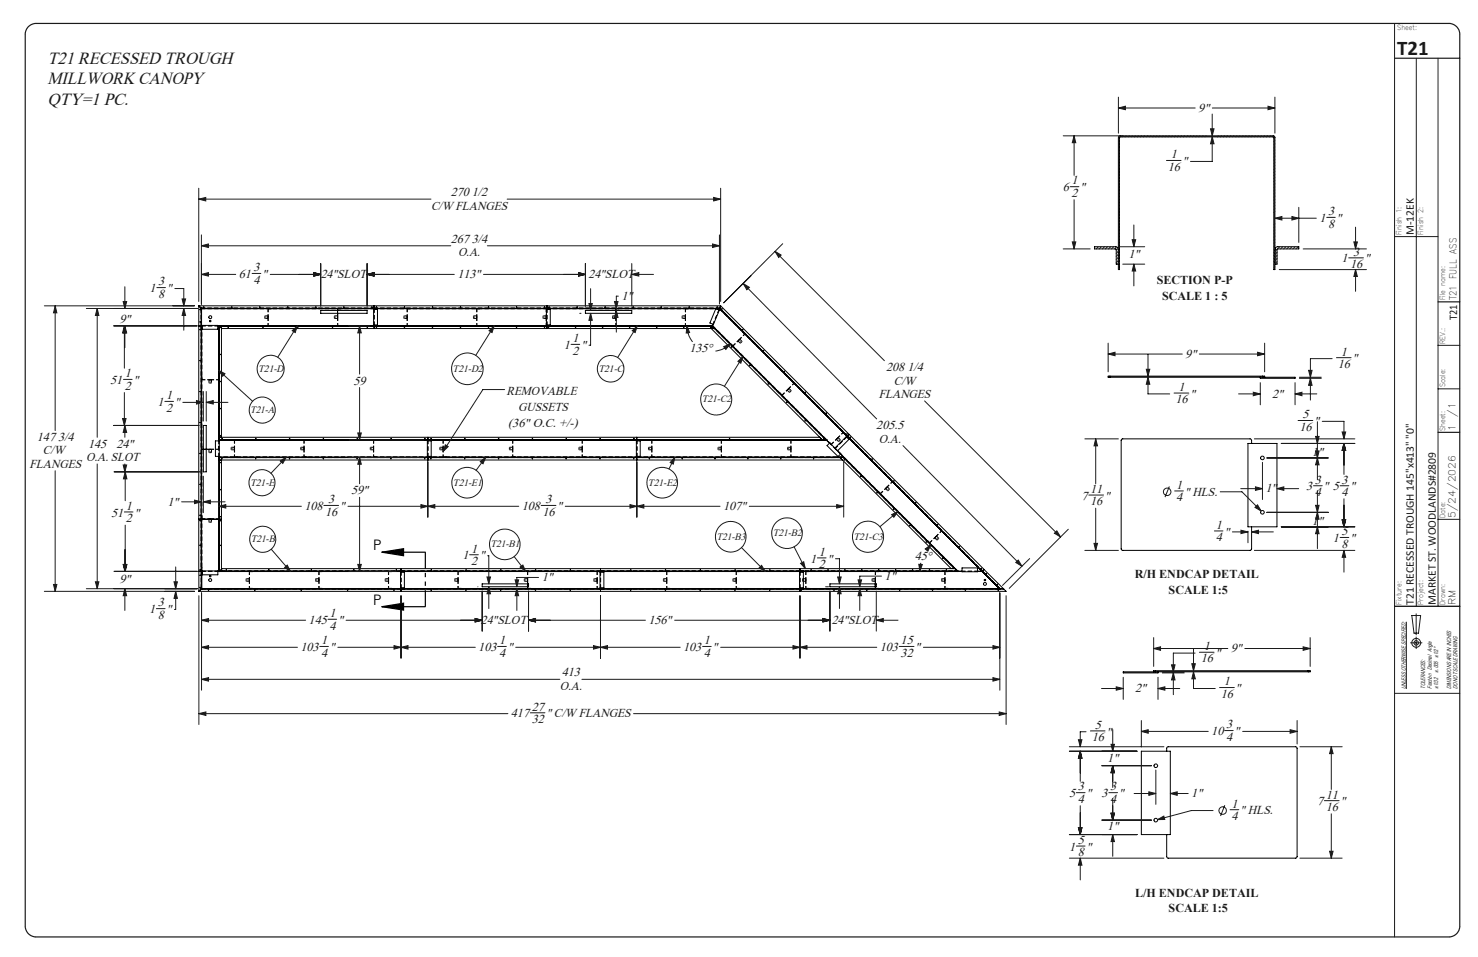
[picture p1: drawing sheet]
<svg xmlns="http://www.w3.org/2000/svg" width="432mm" height="279mm" viewBox="0 0 432 279" stroke-linecap="round" stroke-linejoin="round" font-family="sans-serif">
<defs><g id="words">
<text font-size="6.1" fill="#191924" x="408.2" y="16.1">T21</text>
<g font-size="5.1" fill="#191924">
<text x="13.9" y="18.7">T21 RECESSED TROUGH</text>
<text x="13.9" y="24.6">MILLWORK CANOPY</text>
<text x="13.9" y="30.6">QTY=1 PC.</text>
</g>
<g font-size="4.2">
<text x="109" y="160.7">P</text>
<text x="109" y="176.6">P</text>
</g>
<g font-size="3.7" fill="#191924">
<text x="350.1" y="32.6">9&quot;</text>
<text x="342.1" y="46.2">1</text>
<text x="313.1" y="53.9">1</text>
<text x="341.2" y="49.8">16</text>
<text x="345.5" y="48.2">&quot;</text>
<text x="131.7" y="57.3">270 1/2</text>
<text x="310.5" y="55.9">6</text>
<text x="313.1" y="57.5">2</text>
<text x="315.6" y="55.9">&quot;</text>
<text x="125.9" y="61.2">C/W FLANGES</text>
<text x="385.5" y="64.8">1</text>
<text x="388" y="62.8">3</text>
<text x="390.5" y="64.8">&quot;</text>
<text x="131.7" y="70.9">267 3/4</text>
<text x="388" y="66.4">8</text>
<text x="133.8" y="74.8">O.A.</text>
<text x="329.7" y="75.5">1&quot;</text>
<text x="391.9" y="76.6">1</text>
<text x="395.3" y="74.6">3</text>
<text x="398.7" y="76.6">&quot;</text>
<text x="46.2" y="83.3">3</text>
<text x="69.8" y="81.2">61</text>
<text x="74.1" y="79.2">3</text>
<text x="74.1" y="82.8">4</text>
<text x="76.6" y="81.2">&quot;</text>
<text x="93.7" y="81.2">24&quot;SLOT</text>
<text x="133.6" y="81.2">113&quot;</text>
<text x="171.9" y="81.2">24&quot;SLOT</text>
<text x="394.4" y="78.2">16</text>
<text x="43.7" y="85.3">1</text>
<text x="46.2" y="86.9">8</text>
<text x="48.7" y="85.3">&quot;</text>
<text x="181.6" y="87.6">1&quot;</text>
<text x="34.9" y="94.2">9&quot;</text>
<text x="164.7" y="101.9">1</text>
<text x="167.2" y="99.9">1</text>
<text x="169.8" y="101.9">&quot;</text>
<text x="167.2" y="103.5">2</text>
<text x="201.4" y="102.9">135°</text>
<text x="346.3" y="104.4">9&quot;</text>
<text x="390.8" y="107.4">16</text>
<text x="391.7" y="103.8">1</text>
<text x="395.1" y="105.8">&quot;</text>
<text x="32.2" y="112.1">51</text>
<text x="36.5" y="113.8">2</text>
<text x="36.5" y="110.2">1</text>
<text x="39" y="112.1">&quot;</text>
<text x="103.3" y="112.3">59</text>
<text x="258.9" y="108.4">208 1/4</text>
<text x="261.1" y="112.3">C/W</text>
<text x="46" y="118.6">1</text>
<text x="48.6" y="116.6">1</text>
<text x="51.1" y="118.6">&quot;</text>
<text x="148" y="115.5">REMOVABLE</text>
<text x="151.4" y="120">GUSSETS</text>
<text x="256.7" y="116.2">FLANGES</text>
<text x="343.4" y="117.7">16</text>
<text x="344.3" y="114.1">1</text>
<text x="347.7" y="116.1">&quot;</text>
<text x="371.6" y="116.1">2&quot;</text>
<text x="48.6" y="120.2">2</text>
<text x="148.5" y="124.5">(36&quot; O.C. +/-)</text>
<text x="256" y="125.3">205.5</text>
<text x="379.6" y="125.7">16</text>
<text x="380.5" y="122.1">5</text>
<text x="383.9" y="124.1">&quot;</text>
<text x="10.8" y="128.8">147 3/4</text>
<text x="25.8" y="130.7">145</text>
<text x="34" y="130.7">24&quot;</text>
<text x="256.7" y="129.3">O.A.</text>
<text x="8.6" y="136.6">FLANGES</text>
<text x="12.6" y="132.7">C/W</text>
<text x="25.2" y="134.6">O.A. SLOT</text>
<text x="383.3" y="133.3">1&quot;</text>
<text x="318.5" y="143.9">11</text>
<text x="343.6" y="142.7">1</text>
<text x="369.7" y="143.8">1&quot;</text>
<text x="381.6" y="143.2">3</text>
<text x="384.2" y="141.2">3</text>
<text x="386.7" y="143.2">&quot; 5</text>
<text x="391.9" y="141.2">3</text>
<text x="394.4" y="143.2">&quot;</text>
<text x="36.7" y="148.9">1</text>
<text x="49" y="147.6">1&quot;</text>
<text x="89" y="148.9">108</text>
<text x="95.9" y="146.9">3</text>
<text x="99.3" y="148.9">&quot;</text>
<text x="102.6" y="144.3">59&quot;</text>
<text x="152.5" y="148.9">108</text>
<text x="159.4" y="146.9">3</text>
<text x="162.8" y="148.9">&quot;</text>
<text x="211.3" y="148.9">107&quot;</text>
<text x="316" y="145.9">7</text>
<text x="318.5" y="147.5">16</text>
<text x="322.8" y="145.9">&quot;</text>
<text x="343.6" y="146.3">4</text>
<text x="346.1" y="144.7">&quot; HLS.</text>
<text x="384.2" y="144.8">4</text>
<text x="391.9" y="144.8">4</text>
<text x="32.4" y="150.8">51</text>
<text x="36.7" y="152.5">2</text>
<text x="39.3" y="150.8">&quot;</text>
<text x="95" y="150.5">16</text>
<text x="158.5" y="150.5">16</text>
<text x="355.2" y="154.4">1</text>
<text x="383.3" y="153.2">1&quot;</text>
<text x="137.6" y="161.3">1</text>
<text x="355.2" y="158">4</text>
<text x="357.7" y="156.4">&quot;</text>
<text x="389.4" y="158.3">1</text>
<text x="391.9" y="156.3">5</text>
<text x="391.9" y="159.9">8</text>
<text x="394.4" y="158.3">&quot;</text>
<text x="135.1" y="163.3">1</text>
<text x="137.6" y="164.9">2</text>
<text x="140.1" y="163.3">&quot;</text>
<text x="236.7" y="164.2">1</text>
<text x="239.2" y="162.2">1</text>
<text x="239.2" y="165.9">2</text>
<text x="241.7" y="164.2">&quot;</text>
<text x="267.2" y="163.5">45°</text>
<text x="34.9" y="170.2">9&quot;</text>
<text x="158.3" y="169.7">1&quot;</text>
<text x="258.4" y="169.3">1&quot;</text>
<text x="43.6" y="179">1</text>
<text x="46.1" y="177.1">3</text>
<text x="48.6" y="179">&quot;</text>
<text x="46.1" y="180.7">8</text>
<text x="90.2" y="182.2">145</text>
<text x="96.2" y="183.8">4</text>
<text x="96.2" y="180.2">1</text>
<text x="98.8" y="182.2">&quot;</text>
<text x="140.5" y="182.2">24&quot;SLOT</text>
<text x="189.4" y="182.2">156&quot;</text>
<text x="243" y="182.2">24&quot;SLOT</text>
<text x="87.8" y="190.1">103</text>
<text x="93.8" y="188.1">1</text>
<text x="93.8" y="191.7">4</text>
<text x="96.4" y="190.1">&quot;</text>
<text x="139.7" y="190.1">103</text>
<text x="145.8" y="188.1">1</text>
<text x="145.8" y="191.7">4</text>
<text x="148.3" y="190.1">&quot;</text>
<text x="199.6" y="190.1">103</text>
<text x="205.7" y="188.1">1</text>
<text x="205.7" y="191.7">4</text>
<text x="208.2" y="190.1">&quot;</text>
<text x="257.1" y="190.1">103</text>
<text x="263.1" y="188.1">15</text>
<text x="263.1" y="191.7">32</text>
<text x="267.4" y="190.1">&quot;</text>
<text x="351.7" y="189.8">1</text>
<text x="355.1" y="191.8">&quot;</text>
<text x="359.6" y="190.4">9&quot;</text>
<text x="164.2" y="197.5">413</text>
<text x="350.8" y="193.4">16</text>
<text x="163.6" y="201.4">O.A.</text>
<text x="331.6" y="202.1">2&quot;</text>
<text x="356.7" y="203.7">16</text>
<text x="357.6" y="200.1">1</text>
<text x="361" y="202.1">&quot;</text>
<text x="149.3" y="209.5">417</text>
<text x="155.3" y="207.5">27</text>
<text x="159.6" y="209.5">&quot; C/W FLANGES</text>
<text x="155.3" y="211.1">32</text>
<text x="319.8" y="212.8">5</text>
<text x="323.2" y="214.8">&quot;</text>
<text x="353.9" y="214.7">10</text>
<text x="358.2" y="212.7">3</text>
<text x="360.7" y="214.7">&quot;</text>
<text x="318.9" y="216.4">16</text>
<text x="358.2" y="216.3">4</text>
<text x="323.5" y="222.5">1&quot;</text>
<text x="312.3" y="232.8">5</text>
<text x="314.9" y="230.8">3</text>
<text x="317.4" y="232.8">&quot;</text>
<text x="321.8" y="232.8">3</text>
<text x="324.4" y="230.8">3</text>
<text x="326.9" y="232.8">&quot;</text>
<text x="348" y="232.8">1&quot;</text>
<text x="387.3" y="233.1">11</text>
<text x="314.9" y="234.4">4</text>
<text x="324.4" y="234.4">4</text>
<text x="359.8" y="239.4">4</text>
<text x="359.8" y="235.8">1</text>
<text x="362.3" y="237.8">&quot; HLS.</text>
<text x="384.8" y="235.1">7</text>
<text x="387.3" y="236.7">16</text>
<text x="391.6" y="235.1">&quot;</text>
<text x="323.5" y="242.2">1&quot;</text>
<text x="312.3" y="248.4">1</text>
<text x="314.9" y="250">8</text>
<text x="314.9" y="246.4">5</text>
<text x="317.4" y="248.4">&quot;</text>
</g>
<g font-size="3.5" fill="#191924">
<text x="337.9" y="83.1">SECTION P-P</text>
<text x="339.5" y="87.6">SCALE 1 : 5</text>
<text x="331.5" y="168.7">R/H ENDCAP DETAIL</text>
<text x="341.4" y="173.3">SCALE 1:5</text>
<text x="331.6" y="261.8">L/H ENDCAP DETAIL</text>
<text x="341.4" y="266.3">SCALE 1:5</text>
</g>
<g font-size="3.4" fill="#191924">
<text x="413.1" y="68.7" transform="rotate(-90 413.1 68.7)">M-12EK</text>
<text x="425.7" y="93.4" transform="rotate(-90 425.7 93.4)">T21</text>
<text x="413.1" y="176.6" transform="rotate(-90 413.1 176.6)">T21 RECESSED TROUGH 145&quot;x413&quot; &quot;0&quot;</text>
<text x="419.4" y="176.6" transform="rotate(-90 419.4 176.6)">MARKET ST. WOODLANDS#2809</text>
</g>
<g font-size="2.9" fill="#191924">
<text x="75.4" y="108.5">T21-D</text>
<text x="132.2" y="108.5">T21-D2</text>
<text x="174.8" y="108.5">T21-C</text>
<text x="205" y="117.5">T21-C2</text>
<text x="73.1" y="120.6">T21-A</text>
<text x="73.1" y="141.8">T21-E</text>
<text x="132.3" y="141.8">T21-E1</text>
<text x="189.3" y="141.8">T21-E2</text>
<text x="73.3" y="158.3">T21-B</text>
<text x="143.3" y="159.8">T21-B1</text>
<text x="209.3" y="157.6">T21-B3</text>
<text x="225.8" y="156.5">T21-B2</text>
<text x="249.3" y="157.6">T21-C3</text>
</g>
<g font-size="2.8" fill="#191924">
<text x="425.5" y="87.7" transform="rotate(-90 425.5 87.7)">T21 FULL ASS</text>
<text x="425.2" y="125.8" transform="rotate(-90 425.2 125.8)">1</text>
<text x="425.2" y="121.7" transform="rotate(-90 425.2 121.7)">/1</text>
<text x="425.2" y="151.2" transform="rotate(-90 425.2 151.2)">5/24/2026</text>
<text x="425.2" y="176.6" transform="rotate(-90 425.2 176.6)">RM</text>
</g>
<g font-size="2.1" fill="#191924">
<text x="408.2" y="8.9">Sheet:</text>
<text x="409.5" y="68.7" transform="rotate(-90 409.5 68.7)">Finish 1:</text>
<text x="415.8" y="68.7" transform="rotate(-90 415.8 68.7)">Finish 2:</text>
<text x="422.2" y="87.7" transform="rotate(-90 422.2 87.7)">File name:</text>
<text x="422.2" y="100.4" transform="rotate(-90 422.2 100.4)">REV.:</text>
<text x="422.2" y="113.1" transform="rotate(-90 422.2 113.1)">Scale:</text>
<text x="422.2" y="125.8" transform="rotate(-90 422.2 125.8)">Sheet:</text>
<text x="422.2" y="151.2" transform="rotate(-90 422.2 151.2)">Date:</text>
<text x="409.5" y="176.6" transform="rotate(-90 409.5 176.6)">Fixture:</text>
<text x="415.8" y="176.6" transform="rotate(-90 415.8 176.6)">Project:</text>
<text x="422.2" y="176.6" transform="rotate(-90 422.2 176.6)">Drawn:</text>
</g>
<g font-size="1.7" fill="#191924">
<text x="420.2" y="196.6" transform="rotate(-90 420.2 196.6)">± .005 ±1/2°</text>
<text x="410.7" y="201.1" transform="rotate(-90 410.7 201.1)">UNLESS OTHERWISE SPECIFIED:</text>
<text x="416.4" y="201.1" transform="rotate(-90 416.4 201.1)">TOLERANCES:</text>
<text x="418.3" y="201.1" transform="rotate(-90 418.3 201.1)">Fraction Decimal Angle</text>
<text x="420.2" y="201.1" transform="rotate(-90 420.2 201.1)">±1/32</text>
<text x="424" y="201.1" transform="rotate(-90 424 201.1)">DIMENSIONS ARE IN INCHES</text>
<text x="425.9" y="201.1" transform="rotate(-90 425.9 201.1)">DO NOT SCALE DRAWING</text>
</g>
</g></defs>
<g fill="none" stroke="#191924" stroke-width=".29">
<path d="M407.4 6.8v266.7M413.8 17v160M420.1 17v160M310.6 39.7h17.4M313.8 39.7l.5 2h-1zM313.8 39.7v11.5M326.7 31.5l2.1-.5v1zM326.7 28.4v10.5M326.7 31.5h22.5M327.2 39.7l-.5 .4M328.1 39.7l-.3 .3M329 39.7l-.3 .3"/>
<path d="M329.9 39.7l-.3 .3M330.8 39.7l-.3 .3M331.7 39.7l-.3 .3M332.6 39.7l-.3 .3M333.5 39.7l-.3 .3M334.4 39.7l-.3 .3M335.3 39.7l-.3 .3M336.2 39.7l-.3 .3M337.1 39.7l-.3 .3M338 39.7l-.3 .3M338.9 39.7l-.3 .3M339.8 39.7l-.3 .3"/>
<path d="M340.7 39.7l-.3 .3M341.6 39.7l-.3 .3M342.5 39.7l-.3 .3M343.4 39.7l-.3 .3M344.3 39.7l-.3 .3M345.2 39.7l-.3 .3M346.1 39.7l-.3 .3M347 39.7l-.3 .3M347.9 39.7l-.3 .3M348.8 39.7l-.4 .3M349.7 39.7l-.3 .3M350.6 39.7l-.4 .3"/>
<path d="M351.5 39.7l-.3 .3M352.4 39.7l-.4 .3M353.7 37.6h1l-.5 2.1zM354.2 40l.5 2h-1zM354.2 40v7.1h-6.4M354.2 33.3v6.4M354.2 31.5h18.3M356 39.7l-.4 .3M356.9 39.7l-.3 .3M357.8 39.7l-.4 .3M358.6 39.7l-.3 .3M359.6 39.7l-.4 .3"/>
<path d="M360.4 39.7l-.3 .3M361.4 39.7l-.4 .3M362.2 39.7l-.3 .3M363.1 39.7l-.3 .3M364 39.7l-.3 .3M364.9 39.7l-.3 .3M365.8 39.7l-.3 .3M366.7 39.7l-.3 .3M367.6 39.7l-.3 .3M368.5 39.7l-.3 .3M369.4 39.7l-.3 .3M370.3 39.7l-.3 .3"/>
<path d="M370.5 31l2 .5-2 .5zM371.2 39.7l-.3 .3M372.1 39.7l-.3 .3M372.5 28.4v10.5M58.1 58.1l2-.5v1.1zM58.1 55v33M58.1 58.1h67.8M148.2 58.1h62.3M208.5 57.6l2 .5-2 .6zM210.5 55v33M312.7 54.5h2.5M313.8 58.3v14.4"/>
<path d="M327.1 40.7l-.4 .3M327.1 41.6l-.4 .3M327.1 42.5l-.4 .3M327.1 43.4l-.4 .3M327.1 44.3l-.4 .3M327.1 45.2l-.4 .3M327.1 46.1l-.4 .3M327.1 47l-.4 .3M327.1 47.9l-.4 .3M327.1 48.8l-.4 .3M327.1 49.7l-.4 .3M327.1 50.6l-.4 .3"/>
<path d="M327.1 51.5l-.4 .3M327.1 52.4l-.4 .3M327.1 53.3l-.4 .3M327.1 54.2l-.4 .3M327.1 55l-.4 .4M327.1 56l-.4 .3M327.1 56.8l-.4 .4M327.1 57.7l-.4 .4M327.1 58.6l-.4 .3M327.1 59.5l-.4 .4M340.8 46.8h4.3M372.5 40.2l-.4 .3"/>
<path d="M372.5 41.1l-.4 .3M372.5 42l-.4 .3M372.5 42.9l-.4 .3M372.5 43.8l-.4 .3M372.5 44.7l-.4 .3M372.5 45.6l-.4 .3M372.5 46.5l-.4 .3M372.5 47.4l-.4 .3M372.5 48.3l-.4 .3M372.5 49.2l-.4 .3M372.5 50.1l-.4 .3M372.5 50.9l-.4 .4"/>
<path d="M372.5 51.9l-.4 .3M372.5 52.7l-.4 .4M372.5 53.7l-.4 .3M372.5 54.5l-.4 .4M372.5 55.5l-.4 .3M372.5 56.3l-.4 .4M372.5 57.3l-.4 .3M372.5 58.1l-.4 .4M372.5 59.1l-.4 .3M372.5 59.9l-.4 .4M58.8 71.8l2.1-.6v1zM58.8 68.6v20.2"/>
<path d="M58.8 71.8h72.9M73.7 79.8h2.5M91.7 79.6l2 .5-2 .5zM93.7 76.9v12.5M107.2 76.9v12.5M142.4 71.8h67.8M169 79.6l2 .5-2 .5zM171 76.9v12.5M184.6 76.9v12.5M208.2 71.2l2 .6-2 .4zM210.2 68.6v20.2M226.4 73.4l1.8 1.1-.7 .7z"/>
<path d="M226.4 73.4l32 31.9M228.7 71.2l-17.3 17.2 8-7.9M310.6 72.7h7.9M313.3 70.6h1l-.5 2.1zM320 72l-.2 .2M320.9 72l-.6 .7M321.8 72l-.7 .7M322.7 72l-.6 .7M323.6 72l-.7 .7M324.5 72l-.7 .7M325.4 72l-.7 .7M326.2 72.1l-.6 .6"/>
<path d="M326.7 72.5l-.6 .6M327.1 60.4l-.4 .3M327.1 61.3l-.4 .4M327.1 62.2l-.4 .3M327.1 63.1l-.4 .4M327.1 64l-.4 .3M327.1 64.9l-.4 .3M327.1 65.8l-.4 .3M327.1 66.7l-.4 .3M327.1 67.6l-.4 .3M327.1 68.5l-.4 .3M327.1 69.4l-.4 .3"/>
<path d="M327.1 70.3l-.4 .3M327.1 71.2l-.4 .3M327.1 72.1l-.4 .3M327.1 73l-1 1M327.1 73.9l-1 1M327.1 74.8l-1 .9M327.1 75.7l-1 1M327.1 76.6l-.5 .5M327.1 77.5l-.4 .3M327.1 78.4l-.3 .3M327.2 72h7.2M328 77.1h6.4"/>
<path d="M330.8 70h1l-.5 2zM331.3 77.1l.5 2h-1zM331.3 65.7v6.3M331.3 77.1v6.4M372.5 63.7l2-.5v1zM372.5 60.8l-.4 .3M372.5 61.7l-.4 .4M372.5 65.3l-.4 .4M372.5 66.2l-.4 .3M372.5 67.1l-.4 .4M372.5 68l-.4 .3M372.5 68.9l-.4 .4"/>
<path d="M372.5 69.8l-.4 .3M372.5 70.7l-.4 .3M372.5 71.6l-.4 .3M372.5 72.5l-.4 .3M372.5 77.9l-.4 .3M372.5 63.7h12.1M373.1 73.7l-1 .9M373.1 74.6l-1 .9M373.1 75.5l-1 .9M373.1 76.4l-1 .9M373.7 78.7h25.5M373.9 72l-1.8 1.7"/>
<path d="M374.8 72l-.7 .7M375.7 72l-.7 .7M376.6 72l-.7 .7M377.4 63.2l2 .5-2 .5zM377.4 72l-.6 .7M378.4 72l-.7 .7M379.2 72l-.6 .7M379.4 60.5v10.3M380.7 72.7h18.5M387.6 63.5h2.5M394 75.3h4.3M395.5 70.6h1.1l-.6 2.1z"/>
<path d="M396 78.7l.6 2h-1.1zM396 66.3v6.4M396 78.7v6.4M407.4 69.1h12.7M12.9 89.3h43.9M16.1 89.3l.5 2h-1zM16.1 89.3v36.4M25.2 90.1h32.4M28.4 90.1l.5 2h-1zM28.4 90.1v37.6M33.2 95.1h24.4M36 88.1h1l-.5 2z"/>
<path d="M36.3 95.1l.5 2.1h-1zM36.3 95.1v12.4M36.5 95.1l.5 2.1h-1zM36.5 83.7v6.4M36.5 95.1v6.4M45.8 84h2.5M51.1 84.2h2.6v5.1M53.2 87.3h1l-.5 2zM53.7 90.1l.5 2h-1zM53.7 90.1v6.3M58.8 80.1l2.1-.5v1zM58.8 80.1h10.1"/>
<path d="M79 80.1h14.7M85.4 96.6l1.5-1.5-.6 2zM86.9 95.1l-5.8 9.2M101.9 95.1h6.1M105.1 95.1l.5 2.1h-1.1zM105.1 95.1v14.1M107.2 80.1l2.1-.5v1zM107.2 80.1h25.5M141.3 80.1h29.7M142.9 96.6l1.5-1.5-.6 2zM144.4 95.1l-5.4 8.7M169.4 91.5h.4"/>
<path d="M172 88.6h1l-.5 2zM172.5 91.5l.5 2h-1zM172.5 91.5v9.3h-.4M172.5 84.3v6.3M179.5 88.1h1.1l-.5 2zM180.1 90.6l.5 2.1h-1.1zM180.1 90.6v6.4M180.7 86.5h-.6v3.6M184.6 80.1l2-.5v1zM184.6 80.1h6.3M184.7 96.6l1.5-1.5-.6 2zM186.2 95.1l-5.8 9.3"/>
<path d="M200.7 95.1l.8 2-1 .1zM200.7 95.1l.5 2.7 1.2 2M217.1 82.8l1.8 1.1-.7 .7zM217.1 82.8l39 39.5M36.1 110.8h2.5M36.3 114.6v9.6M48.2 117.2h2.5M53.4 117.5h6M57.4 116.9l2 .6-2 .5zM59.4 114.3v8.6M60.3 117.5l2-.6v1.1zM60.3 114.3v8.6"/>
<path d="M60.3 117.5h6.3M63.9 108.1l1.8 1-.6 .8zM63.9 108.1l9.9 9.1M105.1 113.1v15.3M147.4 113.7h-6.3l-11.7 18.1M166.8 100.5h2.6M211.4 101.2l2-.8-1.3 1.6zM213.4 100.4l-2.4 1.6-2 .5M215.6 105.5l1.5-1.5-.7 2zM217.1 104l-5.5 8.8M270.1 117.1l39.7 39.7M323.7 103.4l2.1-.6v1.1z"/>
<path d="M323.7 100.2v8.3M323.7 103.4h21.7M334.9 107.8h1l-.5 2zM335.4 110.1l.5 2.1h-1zM335.4 110.1v4.9h6.3M335.4 103.5v6.3M343 114.8h4.3M350.4 103.4h19.1M361.8 115h6.4M366.1 114.5l2.1 .5-2.1 .5zM367.4 102.8l2.1 .6-2.1 .5zM368.2 111.7v6.5"/>
<path d="M369.5 100.2v8.3M378.4 115l2-.5v1zM378.4 111.7v6.5M378.4 115h6.3M379.6 110.1h6.4M379.6 110.5h6.4M382.3 108.1h1l-.5 2zM382.8 110.5l.5 2h-1zM382.8 110.5v6.3M389.2 104.7h-6.4v5.4M390.5 104.4h4.2M420.1 113.5h6.4"/>
<path d="M420.1 100.8h6.4M16.1 137.4v35.2M28.4 135.5v36.4M33.2 124.2h24.9M33.3 137.8h25.7M35.8 122.2h1l-.5 2zM36 135.7h1l-.5 2.1zM36.5 124.2l.5 2.1h-1zM36.5 124.2v3.5M36.5 135.5v2.3M36.6 137.8l.5 2h-1zM36.6 137.8v8.4"/>
<path d="M59.4 139v10.7M63.9 134.8v16.2M81.9 134.6l1.7-1.1-1 1.8zM83.6 133.5l-4.4 4.7M101.9 128.4h21.8M101.9 133.5h21.8M104.5 126.4h1.1l-.5 2zM105.1 133.5l.5 2h-1.1zM105.1 133.5v7.8M125 134.8v16.2M130.1 129.9l.9 .5-1.6 1.4zM140.3 134.8l1.6-1.3-.8 1.9z"/>
<path d="M141.9 133.5l-2.8 3.8M186.1 134.8v16.2M197.2 133.5l-.5 2-.9-.5zM197.2 133.5l-1.8 3.4M246.5 134.8v16.2M263.8 130.1l34.8 35.2M316.9 128.1h9.8M320.1 128.1l.5 2.1h-1zM320.1 128.1v13.1M366.5 128.1h29.3M368.8 135v10.8M370.1 133.7h18"/>
<path d="M374.3 129.5h21.5M379.2 122.8h4.3M384.4 127.4h1l-.5 2.1zM384.4 131.7h1l-.5 2zM384.9 133.7l.5 2h-1zM384.9 123.1v17M386.3 123h6.3v5.1M392.1 126.1h1l-.5 2zM392.6 129.5l.5 2h-1zM392.6 129.5v9M36.3 149.5h2.5M36.6 153.3v13.5"/>
<path d="M53.1 146.5h5.7M56.8 146l2 .5-2 .5zM58.8 143.3v7M59.4 146.5l2.1-.5v1zM59.4 146.5h6.4M63.9 147.8l2.1-.5v1zM63.9 147.8h24.2M94.6 147.6h4.3M101.7 147.8h49.9M105.1 145.2v21.6M123 147.3l2 .5-2 .5zM125 147.8l2-.5v1z"/>
<path d="M158.1 147.6h4.3M165.1 147.8h45.3M184 147.3l2.1 .5-2.1 .5zM186.1 147.8l2-.5v1zM216.6 159.9l7 7M218.9 147.8h27.6M232 159.6l3.3 6.4M244.4 147.3l2.1 .5-2.1 .5zM260.5 150.2l1.9-.9-1.3 1.7zM262.4 149.3l-5.3 4.5M272 159l-1.2 1.4M308 155.7l.8-.7 1 1.8z"/>
<path d="M312.1 154.5l-17.2 17.3M318.1 144.5h4.3M319.6 158.6h1l-.5 2.1zM320.1 148.4v12.3M341.6 142l-1.2 3.1M343.2 143.3h2.5M354.8 155h2.5M356.5 143.6h6.3l5.6 5.6M360 155.3h4.6M362.5 142.7h6.3M362.5 154.8l2.1 .5-2.1 .5zM364.6 155.1v3.4"/>
<path d="M365.7 155.3l2-.5v1zM365.7 155.3h6.3M366.8 142.1l2 .6-2 .5zM367.4 147.4l1 1.8-1.8-1.1zM370.1 149.6h18M373.1 142.7l2-.6v1.1zM373.1 142.7h6.3M374.3 153.8h21.5M383.8 141.8h2.5M384.4 147.5h1l-.5 2.1zM384.9 149.6l.5 2h-1zM384.9 153.8l.5 2h-1z"/>
<path d="M384.9 143.2v17M391.5 141.8h2.6M391.5 156.9h2.6M392.1 151.8h1l-.5 2zM392.6 145.6v8.2M420.1 151.6h6.4M12.9 172.6h43.9M15.6 170.6h1l-.5 2zM25.2 171.9h32.4M27.9 169.9h1l-.5 2zM33.3 166.8h24.3M36 164.8h1l-.5 2z"/>
<path d="M36.1 164.8h1l-.5 2zM36.5 171.9l.5 2h-1zM36.5 160.4v6.4M36.5 171.9v6.3M45.7 177.7h2.5M50.8 169.9h1l-.5 2zM51.3 172.6l.5 2.1h-1zM51.3 172.6v5.3h-.3M51.3 165.5v6.4M58.1 173.9v37.6M58.9 173.1v28.4M79.2 160.3l5.7 6.6"/>
<path d="M83.1 165.7l.8-.7 1 1.9zM101.9 166.8h14M104.5 164.8h1.1l-.5 2zM117.2 173.9v18.3M137.2 162h2.5M139.6 171.3h.1M140.9 172.6v11.7M142.3 168.5h1l-.5 2zM142.5 162.2h.3v8.3M142.8 171.3l.5 2.1h-1zM142.8 171.3v6.4M150.2 162.5l3.4 4.4"/>
<path d="M150.5 169.3h1l-.5 2zM151 171.9l.5 2h-1zM151 171.9v6.3M151.9 165.6l.9-.6 .8 1.9zM154.4 172.6v11.7M157.3 168.6h-6.3v2.7M175.4 173.9v18.3M221.8 165.8l.7-.7 1.1 1.8zM233.7 173.9v18.3M233.9 164.5l.9-.5 .5 2zM238.8 162.9h2.5M241.2 171.3h.9"/>
<path d="M242.5 172.6v11.7M244.1 163.1h1.2v7.4M244.7 168.5h1l-.4 2zM245.3 171.3l.4 2.1h-1zM245.3 171.3v6.4M250.7 169.3h1l-.5 2zM251.2 171.9l.5 2h-1zM251.2 171.9v6.3M256 172.6v11.7M257.5 168.2h-6.3v3.1M268.4 164.7l1.1 .1-.8 2zM269 164.3l-.3 2.5"/>
<path d="M270.3 160.3l1.7-1.3-.9 1.9zM292.1 173.1v28.4M293.9 173.9v37.6M296.8 164.2l.7-.7 1.1 1.8zM300.8 163.1l-7.9 7.8M316.9 160.7h9.8M366.5 160.7h29.3M392.6 160.7l.5 2h-1zM392.6 160.7v6.3M407.4 177h19.1M412.5 179.7h2.5l-.6 5.2h-1.3zM413.7 179.2v6.1"/>
<path d="M58.9 198.3l2-.5v1.1zM58.9 189l2-.5v1zM58.9 181.1l2-.5v1zM58.9 198.3h104.6M58.9 189h28M58.9 181.1h30.4M93.4 188.7h2.6M95.8 180.8h2.6M98.7 189h40.2M101.1 181.1h39.8M115.1 188.5l2.1 .5-2.1 .5zM117.2 189l2-.5v1z"/>
<path d="M138.8 180.6l2.1 .5-2.1 .5zM145.4 188.7h2.5M150.7 189h48M154.4 181.1l2.1-.5v1zM154.4 181.1h34.2M170 198.3h122.1M173.4 188.5l2 .5-2 .5zM175.4 189l2.1-.5v1zM197.1 181.1h45.4M205.3 188.7h2.5M210.5 189h45.7M231.7 188.5l2 .5-2 .5z"/>
<path d="M233.7 189l2.1-.5v1zM240.4 180.6l2.1 .5-2.1 .5zM256 181.1l2.1-.5v1zM256 181.1h6.4M262.7 188.7h4.3M269.8 189h22.3M290.1 197.8l2 .5-2 .6zM290.1 188.5l2 .5-2 .5zM328.2 197.7v6.5M337 189.3l2.1-.5v1.1zM337 186.2v8.4M337 189.3h21.7"/>
<path d="M338.3 197.7v6.5M339.6 196.1h6.4M339.6 196.5h6.4M342.3 194.1h1l-.5 2zM342.8 196.5l.5 2h-1zM342.8 196.5v6.3M348.2 193.8h1l-.5 2zM348.7 196.1l.5 2.1h-1zM348.7 196.1v4.9h6.3M348.7 189.5v6.3M349.1 190.7h-6.3v5.4M350.4 190.4h4.3"/>
<path d="M363.7 189.3h19.1M380.7 188.8l2.1 .5-2.1 .6zM382.8 186.2v8.4M410.9 181.5v19.6M412.1 187.7h3.3M413.7 186v3.4M58.1 208.4l2-.5v1zM58.1 208.4h90.3M154.9 208.1h4.3M185.1 208.4h108.8M291.9 207.9l2 .5-2 .5zM312.4 218h27.6"/>
<path d="M312.4 219.3h19.8M315.1 216h1l-.5 2zM315.6 219.3l.5 2.1h-1zM315.6 219.3v8.8M317.3 213.6h-1.7v4.4M318.6 213.4h4.2M321.8 201h6.4M324.6 217.3h1l-.5 2zM325.1 213v6.3M326.1 200.5l2.1 .5-2.1 .5zM333.4 213.5l2.1-.5v1.1zM333.4 210.4v7.7"/>
<path d="M333.4 213.5h19.6M338.3 201l2-.5v1zM338.3 201h6.4M356.3 200.7h4.3M357.8 213.3h2.5M363 213.5h16M376.9 213l2.1 .5-2.1 .6zM379 210.4v6.8M379.8 218h12.3M388.9 218l.6 2h-1.1zM388.9 218v12.5M407.4 202.4h19.1"/>
<path d="M314.5 231.4h2.5M315.6 235.2v8.5M321.9 223.6h14.5M321.9 239.4h14.5M324 231.4h2.5M324.6 237.4h1l-.5 2zM325.1 223.6l.5 2h-1zM325.1 223.6v6.3M325.1 233.1v6.3M331.3 231.7h6.4M335.6 231.2l2.1 .5-2.1 .5zM337.7 224.8v10"/>
<path d="M338.2 239.3l1.8-1 .3 1zM341.9 231.7l2-.5v1zM341.9 231.7h5.2M354.4 236.6h-6.3l-9.9 2.7M357.8 235.1l-1.2 3.1M359.4 236.4h2.5M386.9 233.8h4.3M388.9 237.6v12.9M312.4 243.7h19.8M312.4 250.5h27.6M314.5 247h2.5M315.1 241.7h1l-.5 2z"/>
<path d="M315.6 250.5l.5 2.1h-1zM315.6 250.5v6.4M325.1 243.7l.5 2h-1zM325.1 243.7v6.3M379.8 250.5h12.3M388.4 248.5h1.1l-.6 2z"/>
<circle cx="76.6" cy="119.7" r="3.8"/>
<circle cx="79.1" cy="107.7" r="3.9"/>
<circle cx="136.5" cy="107.7" r="4.6"/>
<circle cx="178.4" cy="107.7" r="3.9"/>
<circle cx="209.2" cy="116.6" r="4.5"/>
<circle cx="76.5" cy="140.9" r="3.8"/>
<circle cx="76.8" cy="157.4" r="3.8"/>
<circle cx="136.5" cy="140.9" r="4.5"/>
<circle cx="147.5" cy="158.9" r="4.5"/>
<circle cx="193.5" cy="140.9" r="4.5"/>
<circle cx="213.5" cy="156.7" r="4.5"/>
<circle cx="229.9" cy="155.7" r="4.5"/>
<circle cx="253.6" cy="156.7" r="4.5"/>
<circle cx="341" cy="143.6" r="1.08"/>
<circle cx="413.7" cy="187.7" r=".66"/>
<circle cx="413.8" cy="187.7" r="1.29"/>
<circle cx="357.2" cy="236.7" r="1.09"/>
</g>
<path d="M8.2 7.9l.8-.7 1.3-.4h413a3.2 3.2 0 0 1 3.2 3.2v260.4a3.2 3.2 0 0 1-3.2 3.1h-412.8a3.2 3.2 0 0 1-3.1-3.1v-260.6l.4-1.3zM407.4 17h19.1M420.1 88.1h6.4M420.1 126.2h6.4M407.4 177h19.1" fill="none" stroke="#191924" stroke-width=".35"/>
<g fill="none" stroke="#000" stroke-width=".29" stroke-dasharray="1.3 .6" stroke-linecap="butt">
<path d="M58.8 95.1v56.5M58.8 90.1v5M58.8 96.3h.1M58.8 90.5h.1M58.8 94.1h.1M58.8 95.1h.1M58.8 95.6h.1M58.9 95.5h-.1M58.9 96.2h-.1M58.9 90.3h-.1M58.9 93.9h-.1M59.5 90v.1"/>
<path d="M59.6 90.1v-.1M63.6 90v.1M63.7 90.1v-.1M64 95.2v-.1M64.1 95.2v-.1M64.3 95.1v.1M64.5 95.2v-.1M66.6 95.1v.1M66.8 95.2v-.1M67.7 90v.1M67.8 90.1v-.1M71.7 95.1v.1"/>
<path d="M71.8 90v.1M71.9 95.2v-.1M71.9 90.1v-.1M75.8 90v.1M76 90.1v-.1M76.8 95.1v.1M76.9 95.2v-.1M77.4 92.8l.1 .2M77.4 92.8v-.4M77.5 92.2l-.1 .2M78.3 95v-.3M78.3 90.4v-.2"/>
<path d="M78.3 95l.1 .1M78.3 94.7v.3M78.3 90.2v.2M78.3 95h.1M78.4 95v.1M78.4 90.1l-.1 .1M79 95v.1M79.1 95.1v-.1M79.2 95.1v-.1M79.2 95.1h.1M79.2 95h.1M79.3 95.1v-.1"/>
<path d="M79.3 90.1h-.1M79.9 90v.1M80.1 90.1v-.1M81.9 95.1v.1M82 95.2v-.1M84 90v.1M84.2 90.1v-.1M87 95.1v.1M87.1 95.2v-.1M88.1 90v.1M88.3 90.1v-.1M92 95.1v.1"/>
<path d="M92.2 95.2v-.1M92.2 90v.1M92.4 90.1v-.1M96.3 90v.1M96.4 90.1v-.1M97.1 95.1v.1M97.3 95.2v-.1M97.7 92.8l.1 .2M97.7 92.8v-.4M97.8 92.2l-.1 .2M98.6 92.2h.1M98.6 95v-.3"/>
<path d="M98.6 90.6v-.2M98.6 90.2h.1M98.6 90.4v-.2M98.6 93h.1M98.6 94.7h.1M98.6 95l.1 .1M98.6 92.9h.1M98.7 95h-.1M98.7 94.7v.3M98.7 90.4h-.1M98.7 90.6v-.2M98.7 93h-.1"/>
<path d="M98.7 90.2v.2M98.7 92.2h-.1M98.7 90.2h-.1M98.7 95v.1M98.7 90.1l-.1 .1M98.7 90.1v.1M99.3 95v.1M99.4 95.1v-.1M99.5 95.1v-.1M99.5 95.1h.1M99.5 95h.1M99.6 90.1h-.1"/>
<path d="M99.6 95.1v-.1M100.4 90v.1M100.5 90.1v-.1M102.2 95.1v.1M102.3 95.2v-.1M104.5 90v.1M104.6 90.1v-.1M107.3 95.1v.1M107.4 95.2v-.1M108.6 90v.1M108.7 90.1v-.1M109.3 90v.1"/>
<path d="M109.3 95.2v-.1M109.7 90v.1M109.7 95.1v.1M109.8 90.1v-.1M109.8 95.2v-.1M109.9 90v.1M109.9 95.1v.1M110.1 90.1v-.1M110.1 95.2v-.1M114 90v.1M114 95.1v.1M114.2 90.1v-.1"/>
<path d="M114.2 95.2v-.1M118 92.8l.1 .2M118 92.8v-.4M118.1 90v.1M118.1 95.1v.1M118.1 92.2l-.1 .2M118.3 90.1v-.1M118.3 95.2v-.1M118.9 92.2h.1M119 95v-.3M119 90.4v-.2M119 95v.1"/>
<path d="M119 94.7v.3M119 90.2v.2M119 93h-.1M119 90.1v.1M119.6 95v.1M119.7 95.1v-.1M119.8 95.1h.1M119.8 95h.1M119.8 95.1v-.1M119.9 95.1v-.1M119.9 90.1h-.1M122.2 90v.1"/>
<path d="M122.2 95.1v.1M122.3 90.1v-.1M122.3 95.2v-.1M126.3 90v.1M126.3 95.1v.1M126.4 90.1v-.1M126.4 95.2v-.1M130.4 90v.1M130.4 95.1v.1M130.5 90.1v-.1M130.5 95.2v-.1M134.5 90v.1"/>
<path d="M134.5 95.1v.1M134.6 90.1v-.1M134.6 95.2v-.1M138.3 92.8l.2 .2M138.3 92.8v-.4M138.5 92.2l-.2 .2M138.6 90v.1M138.6 95.1v.1M138.7 90.1v-.1M138.7 95.2v-.1M139.3 90.4v-.2M139.3 95v-.3"/>
<path d="M139.3 95v.1M139.3 90.2v.2M139.3 94.7v.3M139.3 90.1v.1M139.9 95v.1M140 95.1v-.1M140.1 95.1h.2M140.1 95h.2M140.1 95.1v-.1M140.3 95.1v-.1M140.3 90.1h-.2M142.7 90v.1"/>
<path d="M142.7 95.1v.1M142.8 90.1v-.1M142.8 95.2v-.1M146.8 90v.1M146.8 95.1v.1M146.9 90.1v-.1M146.9 95.2v-.1M150.9 90v.1M150.9 95.1v.1M151 90.1v-.1M151 95.2v-.1M154.9 90v.1"/>
<path d="M154.9 95.1v.1M155.1 90.1v-.1M155.1 95.2v-.1M158.6 92.8l.2 .2M158.6 92.8v-.4M158.8 92.2l-.2 .2M159 90v.1M159 95.1v.1M159.2 90.1v-.1M159.2 95.2v-.1M159.6 90.4v-.2M159.6 95v-.3"/>
<path d="M159.6 95l.1 .1M159.6 90.2v.2M159.6 94.7v.3M159.6 95h.1M159.7 90.1l-.1 .1M159.7 95v.1M159.8 90v.1M159.8 95.2v-.1M160.1 95.1v.1M160.1 90v.1M160.2 95.1v.1M160.3 95v.1"/>
<path d="M160.3 95.2v-.1M160.3 90.1v-.1M160.3 95.1v-.1M160.4 95.1h.2M160.4 95h.2M160.4 95.1v-.1M160.6 95.1v-.1M160.6 90.1h-.2M164.1 95.1v.1M164.3 95.2v-.1M168.1 95.1v.1M168.2 95.2v-.1"/>
<path d="M172 95.1v.1M172.2 95.2v-.1M176 95.1v.1M176.1 95.2v-.1M179 92.8l.1 .2M179 92.8v-.4M179.1 92.2l-.1 .2M179.9 90.6v-.2M179.9 95v-.3M179.9 90.4v-.2M179.9 95l.1 .1M179.9 95.1v.1"/>
<path d="M179.9 94.7v.3M179.9 90.2v.2M179.9 95h.1M180 95v.1M180 90.1l-.1 .1M180.1 95.2v-.1M180.6 95v.1M180.7 95.1v-.1M180.7 90v.1M180.8 95.1v-.1M180.8 95.1h.1M180.8 95h.1"/>
<path d="M180.8 90.1v-.1M180.9 95.1v-.1M180.9 90.1h-.1M183.9 95.1v.1M184 95.2v-.1M184.9 90v.1M185.1 90.1v-.1M187.8 95.1v.1M188 95.2v-.1M189.2 90v.1M189.3 90.1v-.1M191.8 95.1v.1"/>
<path d="M191.9 95.2v-.1M195.7 95.1v.1M195.9 95.2v-.1M199.3 92.8l.1 .2M199.3 92.8v-.4M199.4 92.2l-.1 .2M199.7 95.1v.1M199.8 95.2v-.1M200.2 92.2h.1M200.2 94.7h.1M200.2 95v-.3M200.2 90.2h.1"/>
<path d="M200.2 90.4v-.2M200.2 93h.1M200.2 95l.1 .1M200.2 92.9h.1M200.3 93h-.1M200.3 90.4h-.1M200.3 95h-.1M200.3 94.7v.3M200.3 90.2v.2M200.3 92.2h-.1M200.3 90.2h-.1M200.3 95v.1"/>
<path d="M200.3 90.1l-.1 .1M200.3 90.1v.1M200.9 95v.1M201 95.1v-.1M201.1 95.1v-.1M201.1 95.1h.1M201.1 95h.1M201.2 90.1h-.1M201.2 95.1v-.1M203.6 95.1v.1M203.8 95.2v-.1M207.6 95.1v.1"/>
<path d="M207.7 95.1v.1M207.7 95.2v-.1M207.8 95.2v-.1M208.1 95.2l33.2 33.2M208.1 95.2v-.1M208.1 95.1v.1M208.1 95.2h.1M208.2 95.1h-.1M208.6 95.6h-.1M208.6 95.7h.1M209.1 90.1h.1M210.2 90.1l.1-.1"/>
<path d="M210.3 90l-.1 .1M211.3 98.3h-.1M211.3 98.4h.1M213.7 93.4h-.1M213.7 93.5h.1M215.6 99.6v-.1M215.6 99.5v.1M216.1 99h.1M216.2 99h-.1M216.7 99.8v-.2M216.7 99.8l-.3 .3M216.7 96.4v.1"/>
<path d="M216.8 96.6v-.1M216.9 96.8v.1M217 97l-.1-.1M217 96.9l-.1-.1M217 96.9v.1M217.1 97.1h.1M217.4 97.7l.2-.2M217.4 97.8v-.1M217.6 97.5v.1M217.6 97.6v-.1M217.6 97.6l-.2 .2M219.8 99.5h-.1"/>
<path d="M219.8 99.6h.1M58.8 100.8h.1M58.8 105.4h.1M58.8 109.9h.1M58.8 114.4h.1M58.8 118.9h.1M58.9 100.7h-.1M58.9 105.2h-.1M58.9 109.7h-.1M58.9 114.3h-.1M58.9 118.8h-.1M58.9 110.8l.1 .1"/>
<path d="M58.9 110h.1M58.9 109.9v.1M58.9 109.9h.1M58.9 110.2h.1M59 110.8h-.1M59 109.9v.1M59 110.1h-.1M59 110.9v-.1M59 110.8h.3M59 110.8v.1M59.3 110.8v.1M59.3 110.9h-.3"/>
<path d="M61 110.9v-.1M61 110.8v.1M61 111.7l.2 .1M61.1 110.8v.1M61.6 111.8l.2-.1M61.6 111.8h-.4M61.8 110.9v-.1M61.8 110.8v.1M63.6 110.9v-.1M63.6 110.8h.3M63.8 110.8v.1M63.8 110.9l.1-.1"/>
<path d="M63.8 110.8h.1M63.9 110.8v.1M63.9 110.9h-.3M63.9 110v-.1M213.4 100.3l.1 .1M213.6 100.6l.1-.1M214 101h-.1M214 101.1h.1M214.1 101h.1M214.1 101l.2-.2M214.2 101h-.1M214.3 100.8h.1"/>
<path d="M214.4 100.8l-.2 .2M216.2 100.1h.2M216.6 103.6v.1M216.7 103.8v-.1M219.3 106.3v.1M219.4 106.5v-.1M222 109v.1M222.1 109.2v-.1M222.8 102.5v.1M222.9 102.7v-.1M224.7 111.7v.1M224.8 111.9v-.1"/>
<path d="M227.4 114.4v.1M227.5 114.6v-.1M227.8 114.7l.1 .1M228.4 115.4h.1M228.5 115.3l-.1 .1M228.5 115.3l.2-.2M228.5 115.3v.1M228.5 115.4v-.1M228.7 115.1v.1M228.7 115.2l-.2 .2M228.9 108.6l-.1 .1M228.9 108.8l.1-.1"/>
<path d="M229.9 113.9h.1M230 113.9h-.1M230.1 117.1v.1M230.2 117.3v-.1M230.5 113.4v-.1M230.5 113.3v.1M230.6 114.5h.2M231.1 114.2v-.2M231.1 114.2l-.3 .3M231.4 111.3l-.1-.1M231.5 111.4h-.1M231.5 111.5v-.1"/>
<path d="M231.7 112.1l.2-.2M231.8 112.1h-.1M231.9 111.9h.1M232 111.9l-.2 .2M232.8 119.8v.1M232.9 120v-.1M235 114.7h-.1M235 114.8h.1M238 117.7v.1M238.1 117.9v-.1M58.8 123.4h.1M58.8 127.9h.1"/>
<path d="M58.8 132.5h.1M58.8 137h.1M58.9 123.3h-.1M58.9 127.8h-.1M58.9 132.3h-.1M58.9 136.8h-.1M58.9 130.3h.1M58.9 130.2v.1M58.9 130.2h.1M58.9 131.1l.1 .1M58.9 130.5h.1M59 130.2v.1"/>
<path d="M59 131.1h-.1M59 131.1v.1M59 130.4h-.1M59 131.2h.3M59.3 131.2h-.3M59.4 131.2h-.1M61 132l.2 .1M61.6 132.1l.2-.1M61.6 132.1h-.4M63.6 131.2h.3M63.8 131.2l.1-.1M63.9 131.2h-.3"/>
<path d="M63.9 130.3v-.1M63.9 134h.1M63.9 128.1h.1M64 128.3v.1M64 133.6v-.1M64 133.8h-.1M64 127.9h-.1M64.8 128.3v.1M64.8 133.5v.1M64.9 128.4v-.1M64.9 133.6v-.1M67.5 131.2l.2 .1"/>
<path d="M67.5 131.2v-.5M67.7 130.6l-.2 .1M68.5 128.8v-.3M68.5 130.6v-.1M68.5 133.4v-.3M68.5 131.4v-.1M68.5 128.5v.3M68.5 130.5v.1M68.5 133.1v.3M68.5 131.3v.1M69.3 133.4h.2M69.5 128.5h-.2"/>
<path d="M69.7 128.3v.1M69.7 133.5v.1M69.9 128.4v-.1M69.9 133.6v-.1M74.7 128.3v.1M74.7 133.5v.1M74.8 128.4v-.1M74.8 133.6v-.1M79.6 128.3v.1M79.6 133.5v.1M79.7 128.4v-.1M79.7 133.6v-.1"/>
<path d="M84.5 128.3v.1M84.5 133.5v.1M84.7 128.4v-.1M84.7 133.6v-.1M87.9 131.2l.1 .1M87.9 131.2v-.5M88 130.6l-.1 .1M88.8 128.8v-.3M88.8 130.6v-.1M88.8 133.4v-.3M88.8 131.4v-.1M88.8 133.4h.1"/>
<path d="M88.8 128.5v.3M88.8 130.5v.1M88.8 133.1v.3M88.8 131.3v.1M88.9 128.5h-.1M89.5 128.3v.1M89.5 133.5v.1M89.6 128.4v-.1M89.6 133.6v-.1M89.7 133.4h.1M89.8 128.5h-.1M94.4 128.3v.1"/>
<path d="M94.4 133.5v.1M94.6 128.4v-.1M94.6 133.6v-.1M99.4 128.3v.1M99.4 133.5v.1M99.5 128.4v-.1M99.5 133.6v-.1M104.3 128.3v.1M104.3 133.5v.1M104.4 128.4v-.1M104.4 133.6v-.1M108.2 131.2l.1 .1"/>
<path d="M108.2 131.2v-.5M108.3 130.6l-.1 .1M109.1 130.6h.1M109.1 133.4v-.3M109.1 130.6v-.1M109.1 130.5h.1M109.1 128.5h.1M109.1 128.8v-.3M109.1 131.3h.1M109.1 131.4v-.1M109.1 133.1h.1M109.1 133.4h.1"/>
<path d="M109.2 133.4h-.1M109.2 133.1v.3M109.2 130.6h-.1M109.2 130.5v.1M109.2 128.8h-.1M109.2 128.5v.3M109.2 131.3h-.1M109.2 131.3v.1M109.2 131.4h-.1M109.2 128.5h-.1M109.2 128.3v.1M109.2 133.5v.1"/>
<path d="M109.4 128.4v-.1M109.4 133.6v-.1M110 133.4h.1M110.1 128.5h-.1M114.2 128.3v.1M114.2 133.5v.1M114.3 128.4v-.1M114.3 133.6v-.1M119.1 128.3v.1M119.1 133.5v.1M119.3 128.4v-.1M119.3 133.6v-.1"/>
<path d="M124.1 128.3v.1M124.1 133.5v.1M124.2 128.4v-.1M124.2 133.6v-.1M125.9 133.5v.1M125.9 128.3v.1M126 133.6v-.1M126 128.4v-.1M128.5 131.2l.1 .1M128.5 131.2v-.5M128.6 130.6l-.1 .1M129.4 130.6h.1"/>
<path d="M129.4 130.5h.1M129.4 128.5h.1M129.4 128.8v-.3M129.4 133.4v-.3M129.4 131.3h.1M129.4 131.4v-.1M129.4 133.1h.1M129.4 130.6v-.1M129.4 133.4h.1M129.5 128.8h-.1M129.5 128.5v.3M129.5 133.4h-.1"/>
<path d="M129.5 133.1v.3M129.5 131.3v.1M129.5 131.4h-.1M129.5 130.6h-.1M129.5 130.5v.1M129.5 131.3h-.1M129.5 128.5h-.1M130.3 133.4h.1M130.4 128.5h-.1M130.8 133.5v.1M130.8 128.3v.1M130.9 133.6v-.1"/>
<path d="M130.9 128.4v-.1M135.7 133.5v.1M135.7 128.3v.1M135.9 133.6v-.1M135.9 128.4v-.1M140.7 133.5v.1M140.7 128.3v.1M140.8 133.6v-.1M140.8 128.4v-.1M145.6 133.5v.1M145.6 128.3v.1M145.7 133.6v-.1"/>
<path d="M145.7 128.4v-.1M148.8 131.2l.2 .1M148.8 131.2v-.5M149 130.6l-.2 .1M149.7 130.6h.1M149.8 133.4v-.3M149.8 128.8v-.3M149.8 130.6v-.1M149.8 131.4v-.1M149.8 133.1v.3M149.8 128.5v.3M149.8 130.5v.1"/>
<path d="M149.8 131.3v.1M149.8 131.3h-.1M150.5 133.5v.1M150.5 128.3v.1M150.6 133.4h.2M150.7 133.6v-.1M150.7 128.4v-.1M150.8 128.5h-.2M155.5 133.5v.1M155.5 128.3v.1M155.6 133.6v-.1M155.6 128.4v-.1"/>
<path d="M160.4 133.5v.1M160.4 128.3v.1M160.6 133.6v-.1M160.6 128.4v-.1M165.4 133.5v.1M165.4 128.3v.1M165.5 133.6v-.1M165.5 128.4v-.1M169.1 131.2l.2 .1M169.1 131.2v-.5M169.3 130.6l-.2 .1M170.1 128.8v-.3"/>
<path d="M170.1 130.6v-.1M170.1 133.4v-.3M170.1 131.4v-.1M170.1 128.5v.3M170.1 130.5v.1M170.1 133.1v.3M170.1 131.3v.1M170.3 133.5v.1M170.3 128.3v.1M170.4 133.6v-.1M170.4 128.4v-.1M170.9 133.4h.2"/>
<path d="M171.1 128.5h-.2M175.2 133.5v.1M175.2 128.3v.1M175.4 133.6v-.1M175.4 128.4v-.1M180.2 133.5v.1M180.2 128.3v.1M180.3 133.6v-.1M180.3 128.4v-.1M185.1 133.5v.1M185.1 128.3v.1M185.3 133.6v-.1"/>
<path d="M185.3 128.4v-.1M186.1 133.4h60.4M186.1 133.5h60.4M189.5 131.2l.1 .1M189.5 131.2v-.5M189.6 130.6l-.1 .1M189.7 133.5v.1M189.8 133.6v-.1M190.4 130.6v-.1M190.4 131.4v-.1M190.4 133.4v-.3M190.4 128.8v-.3"/>
<path d="M190.4 133.4h.1M190.4 130.5v.1M190.4 131.3v.1M190.4 133.1v.3M190.4 128.5v.3M190.5 128.5h-.1M191.1 128.3v.1M191.2 128.4v-.1M191.3 133.4h.1M191.4 128.5h-.1M194.5 133.5v.1M194.6 133.6v-.1"/>
<path d="M195.9 128.3v.1M196 128.4v-.1M199.3 133.5v.1M199.4 133.6v-.1M200.7 128.3v.1M200.8 128.4v-.1M204.1 133.5v.1M204.2 133.6v-.1M205.5 128.3v.1M205.6 128.4v-.1M208.9 133.5v.1M209 133.6v-.1"/>
<path d="M209.8 131.2l.1 .1M209.8 131.2v-.5M209.9 130.6l-.1 .1M210.3 128.3v.1M210.4 128.4v-.1M210.7 130.6h.1M210.7 128.5h.1M210.7 128.8v-.3M210.7 133.4v-.3M210.7 130.5h.1M210.7 131.3h.1M210.7 131.4v-.1"/>
<path d="M210.7 130.6v-.1M210.7 133.1h.1M210.7 133.4h.1M210.8 128.5v.3M210.8 133.4h-.1M210.8 133.1v.3M210.8 128.8h-.1M210.8 131.3v.1M210.8 131.3h-.1M210.8 130.6h-.1M210.8 130.5v.1M210.8 131.4h-.1"/>
<path d="M210.8 128.5h-.1M211.6 133.4h.1M211.7 128.5h-.1M213.7 133.5v.1M213.8 133.6v-.1M215.1 128.3v.1M215.2 128.4v-.1M218.5 133.5v.1M218.6 133.6v-.1M219.9 128.3v.1M220 128.4v-.1M223.3 133.5v.1"/>
<path d="M223.4 133.6v-.1M224.7 128.3v.1M224.8 128.4v-.1M228.1 133.5v.1M228.2 133.6v-.1M229.5 128.3v.1M229.6 128.4v-.1M230.1 131.2l.1 .1M230.1 131.2v-.5M230.2 130.6l-.1 .1M231 130.6h.1M231 130.5h.1"/>
<path d="M231 128.5h.1M231 128.8v-.3M231 131.3h.1M231 131.4v-.1M231 133.4v-.3M231 133.1h.1M231 130.6v-.1M231 133.4h.1M231.1 131.3h-.1M231.1 128.8h-.1M231.1 128.5v.3M231.1 131.3v.1"/>
<path d="M231.1 133.4h-.1M231.1 133.1v.3M231.1 131.4h-.1M231.1 130.6h-.1M231.1 130.5v.1M231.1 128.5h-.1M231.9 133.4h.1M232 128.5h-.1M232.9 133.5v.1M233 133.6v-.1M235.5 122.5v.1M235.6 122.7v-.1"/>
<path d="M237.7 133.5v.1M237.8 133.6v-.1M238.2 125.2l-.1 .1M238.2 125.4l.1-.1M240.9 127.9h-.1M240.9 128h.1M241.1 128.1h-.1M241.1 120.8h-.1M241.1 120.9h.1M241.1 128.2h.1M241.2 128.4h.1M242.2 129.1l.1 .1"/>
<path d="M242.5 133.5v.1M242.6 133.6v-.1M242.8 129.7h.1M242.9 129.7l.2-.2M243.1 129.5l-.2 .2M244 130.9l35.9 35.9M244.1 123.8v.1M244.2 124v-.1M244.3 128.2l.1 .1M244.4 128.3h-.1M244.8 127.7l.1 .1M244.9 127.7h-.1"/>
<path d="M244.9 127.8l-.1-.1M244.9 127.8v-.1M244.9 127.7v.1M244.9 128.9h.2M245.4 133.5v.1M245.4 128.5v-.2M245.4 128.5l-.3 .4M245.5 133.6h-.1M245.7 125.6h-.1M245.7 125.7l-.1-.1M245.8 125.7h-.1M245.8 125.7l-.1-.1"/>
<path d="M245.8 125.7v.1M246.1 126.5l.2-.2M246.3 126.3v-.1M246.3 126.3l-.2 .2M246.5 133.5h-.1M246.7 133.7v.1M246.8 133.9v-.1M246.9 133.9v.1M247 134.1v-.1M247.2 126.9h-.1M247.2 127h.1M247.5 127.4l-37.3-37.3"/>
<path d="M247.6 127.3l-.1 .1M247.6 127.3l-37.3-37.3M248.1 127.8l-.1 .1M248.1 128l.1-.1M249.3 136.3v.1M249.4 136.5v-.1M251.3 131l-.1 .1M251.3 131.2l.1-.1M251.7 138.7v.1M251.8 138.9v-.1M254.5 134.2h-.1M254.5 134.3h.1"/>
<path d="M257.7 137.4h-.1M257.7 137.5h.1M260 139.9v.1M58.8 159.3h.1M58.8 155.7h.1M58.8 152.1h.1M58.8 141.5h.1M58.8 146h.1M58.8 150.5h.1M58.9 159.1h-.1M58.9 155.5h-.1M58.9 151.9h-.1"/>
<path d="M58.9 141.3h-.1M58.9 145.9h-.1M58.9 150.4h-.1M58.9 151.6v-56.5M58.9 150.7h.1M58.9 150.5v.2M58.9 150.5h.1M58.9 151.5h.1M58.9 150.9h.1M59 150.5v.2M59 151.5h-.1M59 150.8h-.1"/>
<path d="M59 151.5h.3M59.3 151.5h-.3M61 152.3l.2 .2M61.6 152.5l.2-.2M61.6 152.5h-.4M63.6 151.5h.3M63.8 151.5h.1M63.9 151.5h-.3M63.9 150.7v-.2M254.1 141.1v.1M254.2 141.3v-.1M256.5 143.5v.1"/>
<path d="M256.5 143.4l.1 .1M256.6 143.7v-.1M257.2 144.1h.1M257.2 144.1l.2-.2M257.3 144.1h-.1M257.4 143.9h.1M257.5 143.9l-.2 .2M258.7 142.7v-.1M258.7 142.6v.1M258.9 145.9v.1M259 146.1v-.1M259.2 142.1h.1"/>
<path d="M259.3 142.1h-.1M259.3 143.2h.2M259.8 142.9v-.2M259.8 142.9l-.3 .3M260.1 140.1l-.1-.1M260.1 140v.1M260.1 140l-.1-.1M260.2 140.2h.1M260.5 140.8l.2-.2M260.5 140.9v-.1M260.7 140.6v.1M260.7 140.7v-.1"/>
<path d="M260.7 140.7l-.2 .2M260.9 140.6h-.1M260.9 140.7h.1M261.3 148.3v.1M261.3 148.5l.1-.1M263.7 150.7h-.1M263.7 150.8h.1M264.1 143.8h-.1M264.1 143.9h.1M266.1 153.1h-.1M266.1 153.2h.1M268.5 155.5h-.1"/>
<path d="M268.5 155.6h.1M270.9 157.9h-.1M270.9 157.8l.1 .1M270.9 158h.1M271.5 158.5h.1M271.6 158.5h-.1M271.6 158.5l.2-.2M271.6 158.4v.1M271.8 158.3l-.2 .2M273 157h.1M273.1 157.1l-.1-.1M273.1 157v.1"/>
<path d="M273.6 156.5v-.1M273.6 156.4v.1M273.7 157.6h.2M274.2 157.3v-.2M274.2 157.3l-.3 .3M274.5 154.4l-.1-.1M274.6 154.5h-.1M274.6 154.6v-.1M274.8 155.2l.2-.2M274.9 155.2h-.1M275 155h.1M275.1 155l-.2 .2"/>
<path d="M276.8 156.5v.1M276.9 156.7v-.1M280 159.7v.1M280.1 159.9v-.1M58.8 166.8h.1M58.8 171.9v-5.1M58.8 166.5h.1M58.8 162.9h.1M58.8 168h.1M58.8 171.6h.1M58.9 166.3h-.1M58.9 162.7h-.1"/>
<path d="M58.9 167.8h-.1M58.9 171.4h-.1M63.9 166.8h.1M64 166.8h-.1M66.1 166.7v.1M66.2 166.8v-.1M71.9 169.6l.1 .1M71.9 169.6v-.5M72 169l-.1 .1M72.3 166.7v.1M72.4 166.8v-.1M72.8 169h.1"/>
<path d="M72.8 169v-.1M72.8 171.8v-.3M72.8 169.7h.1M72.8 166.9h.1M72.8 167.2v-.3M72.8 168.9h.1M72.8 171.5h.1M72.8 171.8h.1M72.9 169h-.1M72.9 168.9v.1M72.9 171.8h-.1M72.9 171.5v.3"/>
<path d="M72.9 166.9v.3M72.9 169.7h-.1M72.9 167.2h-.1M72.9 166.9h-.1M72.9 166.9v-.1M72.9 166.8l-.1 .1M73.5 166.8v.1M73.6 166.9v-.1M73.7 171.8h.1M73.7 166.8v.1M73.8 166.8h-.1M73.8 166.8v.1"/>
<path d="M73.8 166.9h-.1M78.5 166.7v.1M78.6 166.8v-.1M84.7 166.7v.1M84.8 166.8v-.1M90.9 166.7v.1M91.1 166.8v-.1M92.2 169.6l.2 .1M92.2 169.6v-.5M92.4 169l-.2 .1M93.1 169h.1M93.2 169v-.1"/>
<path d="M93.2 167.2v-.3M93.2 171.8v-.3M93.2 169.7h-.1M93.2 168.9v.1M93.2 166.9v.3M93.2 171.5v.3M93.2 166.9v-.1M93.2 166.8v.1M93.8 166.8v.1M93.9 166.9v-.1M94 166.8v.1M94 171.8h.2"/>
<path d="M94.2 166.8h-.2M94.2 166.8v.1M94.2 166.9h-.2M97.1 166.7v.1M97.3 166.8v-.1M103.3 166.7v.1M103.5 166.8v-.1M109.5 166.7v.1M109.7 166.8v-.1M112.5 169.6l.2 .1M112.5 169.6v-.5M112.7 169l-.2 .1"/>
<path d="M113.5 171.8v-.3M113.5 167.2v-.3M113.5 169v-.1M113.5 171.5v.3M113.5 166.9v.3M113.5 168.9v.1M113.5 166.9v-.1M113.5 166.8v.1M114.2 166.8v.1M114.2 166.9v-.1M114.3 166.8v.1M114.3 171.8h.2"/>
<path d="M114.5 166.8h-.2M114.5 166.8v.1M114.5 166.9h-.2M115.7 166.7v.1M115.9 166.8v-.1M117.5 171.8v.1M117.7 171.9v-.1M125.9 166.7v.1M126.1 166.8v-.1M131 166.7v.1M131.1 166.8v-.1M132.9 169.6l.1 .1"/>
<path d="M132.9 169.6v-.5M133 169l-.1 .1M133.8 171.8v-.3M133.8 169v-.1M133.8 167.2v-.3M133.8 171.8h.1M133.8 171.5v.3M133.8 168.9v.1M133.8 166.9v.3M133.9 166.9v-.1M133.9 166.8l-.1 .1M133.9 166.9h-.1"/>
<path d="M134.5 166.8v.1M134.6 166.9v-.1M134.7 171.8h.1M134.7 166.8v.1M134.8 166.8h-.1M134.8 166.8v.1M134.8 166.9h-.1M136.1 166.7v.1M136.2 166.8v-.1M141.2 166.7v.1M141.3 166.8v-.1M146.2 166.7v.1"/>
<path d="M146.4 166.8v-.1M151.3 166.7v.1M151.5 166.8v-.1M153.2 169.6l.1 .1M153.2 169.6v-.5M153.3 169l-.1 .1M154.1 169h.1M154.1 168.9h.1M154.1 169v-.1M154.1 169.7h.1M154.1 171.5h.1M154.1 171.5v-.2"/>
<path d="M154.1 166.9h.1M154.1 167.2v-.3M154.1 171.8v-.3M154.1 171.8h.1M154.2 167.2h-.1M154.2 169h-.1M154.2 168.9v.1M154.2 169.7h-.1M154.2 171.5v-.2M154.2 166.9v.3M154.2 171.8h-.1M154.2 171.5v.3"/>
<path d="M154.2 166.9h-.1M154.2 166.9v-.1M154.2 166.8l-.1 .1M154.8 166.8v.1M154.9 166.9v-.1M155 166.8v.1M155 171.8h.1M155.1 166.8h-.1M155.1 166.8v.1M155.1 166.9h-.1M156.4 166.7v.1M156.5 166.8v-.1"/>
<path d="M161.5 166.7v.1M161.6 166.8v-.1M166.6 166.7v.1M166.7 166.8v-.1M173.5 169.6l.1 .1M173.5 169.6v-.5M173.6 169l-.1 .1M174.4 169h.1M174.4 171.8v-.3M174.4 166.9h.1M174.4 167.2v-.3M174.4 169.7h.1"/>
<path d="M174.4 169v-.1M174.4 171.5h.1M174.4 168.9h.1M174.4 171.8h.1M174.5 171.8h-.1M174.5 171.5v.3M174.5 166.9v.3M174.5 169h-.1M174.5 168.9v.1M174.5 169.7h-.1M174.5 167.2h-.1M174.5 166.9h-.1"/>
<path d="M174.5 166.9v-.1M174.5 166.8l-.1 .1M175.1 166.8v.1M175.2 166.9v-.1M175.3 171.8h.1M175.3 166.8v.1M175.4 166.8h-.1M175.4 166.8v.1M175.4 166.9h-.1M175.8 171.8v.1M175.9 171.9v-.1M184.2 166.7v.1"/>
<path d="M184.3 166.8v-.1M189.3 166.7v.1M189.4 166.8v-.1M193.8 169.6l.2 .1M193.8 169.6v-.5M194 169l-.2 .1M194.4 166.7v.1M194.5 166.8v-.1M194.7 169h.1M194.8 167.2v-.3M194.8 171.8v-.3M194.8 169v-.1"/>
<path d="M194.8 166.9v.3M194.8 171.5v.3M194.8 168.9v.1M194.8 169.7h-.1M194.8 166.9v-.1M194.8 166.8v.1M195.4 166.8v.1M195.5 166.9v-.1M195.6 166.8v.1M195.6 171.8h.2M195.8 166.8h-.2M195.8 166.8v.1"/>
<path d="M195.8 166.9h-.2M199.4 166.7v.1M199.6 166.8v-.1M204.5 166.7v.1M204.7 166.8v-.1M209.6 166.7v.1M209.7 166.8v-.1M214.1 169.6l.2 .1M214.1 169.6v-.5M214.3 169l-.2 .1M214.7 166.7v.1M214.8 166.8v-.1"/>
<path d="M215.1 169v-.1M215.1 171.8v-.3M215.1 167.2v-.3M215.1 168.9v.1M215.1 171.5v.3M215.1 166.9v.3M215.1 166.9v-.1M215.1 166.8v.1M215.8 166.8v.1M215.8 166.9v-.1M215.9 171.8h.2M215.9 166.8v.1"/>
<path d="M216.1 166.8h-.2M216.1 166.8v.1M216.1 166.9h-.2M219.8 166.7v.1M219.9 166.8v-.1M224.8 166.7v.1M225 166.8v-.1M234.1 171.8v.1M234.2 171.9v-.1M234.5 169.6l.1 .1M234.5 169.6v-.5M234.6 169l-.1 .1"/>
<path d="M234.8 166.7v.1M235 166.8v-.1M235.4 171.8v-.3M235.4 169v-.1M235.4 167.2v-.3M235.4 171.8h.1M235.4 171.5v.3M235.4 168.9v.1M235.4 166.9v.3M235.5 166.9v-.1M235.5 166.8l-.1 .1M235.5 166.9h-.1"/>
<path d="M236.1 166.8v.1M236.2 166.9v-.1M236.3 171.8h.1M236.3 166.8v.1M236.4 166.8h-.1M236.4 166.8v.1M236.4 166.9h-.1M239.8 166.7v.1M239.9 166.8v-.1M244.7 166.7v.1M244.8 166.8v-.1M249.6 166.7v.1"/>
<path d="M249.8 166.8v-.1M254.6 166.7v.1M254.7 166.8v-.1M254.8 169.6l.1 .1M254.8 169.6v-.5M254.9 169l-.1 .1M255.7 169h.1M255.7 169.7h.1M255.7 171.5h.1M255.7 171.5v-.2M255.7 169v-.1M255.7 171.8v-.3"/>
<path d="M255.7 168.9h.1M255.7 166.9h.1M255.7 167.2v-.3M255.7 171.8h.1M255.8 169.7h-.1M255.8 171.5v-.2M255.8 169h-.1M255.8 168.9v.1M255.8 171.8h-.1M255.8 171.5v.3M255.8 167.2h-.1M255.8 166.9v.3"/>
<path d="M255.8 166.9h-.1M255.8 166.9v-.1M255.8 166.8l-.1 .1M256.4 166.8v.1M256.5 166.9v-.1M256.6 166.8v.1M256.6 171.8h.1M256.7 166.8h-.1M256.7 166.8v.1M256.7 166.9h-.1M259.5 166.7v.1M259.7 166.8v-.1"/>
<path d="M264.4 166.7v.1M264.6 166.8v-.1M269.4 166.7v.1M269.5 166.8v-.1M273.3 160.3h-.1M273.3 160.4h.1M274.3 166.7v.1M274.5 166.8v-.1M275.1 169.6l.1 .1M275.1 169.6v-.5M275.2 169l-.1 .1M275.7 162.7h-.1"/>
<path d="M275.7 162.8h.1M276 169h.1M276 166.9h.1M276 167.2v-.3M276 169.7h.1M276 171.5h.1M276 171.8v-.3M276 168.9h.1M276 169v-.1M276 171.8h.1M276.1 166.9v.3M276.1 169.7h-.1"/>
<path d="M276.1 171.8h-.1M276.1 171.5v.3M276.1 167.2h-.1M276.1 169h-.1M276.1 168.9v.1M276.1 166.9h-.1M276.1 166.9v-.1M276.1 166.8l-.1 .1M276.7 166.8v.1M276.8 166.9v-.1M276.9 171.8h.1M276.9 166.8v.1"/>
<path d="M277 166.8h-.1M277 166.8v.1M277 166.9h-.1M279.3 166.7v.1M279.4 166.8v-.1M279.6 166.7h.1M279.9 166.8h-.1M283.2 162.9v.1M283.3 163.1v-.1M286.4 166.1v.1M286.5 166.3v-.1M286.9 166.8h.1"/>
<path d="M286.9 166.7v.1M287 166.7l-.1 .1M287.9 167.6l-.1 .1M287.9 167.8l.1-.1M291.1 170.8h-.1M291.1 170.9h.1"/>
</g>
<g fill="none" stroke="#000" stroke-width=".29" stroke-dasharray="1.3 .6" stroke-dashoffset=".3" stroke-linecap="butt">
<path d="M59.1 95.1h4.5M63.6 95.1h-4.5M64.7 95.2h44.6M109.3 90.3v4.6M159.8 90.3v4.6M159.8 95.1h48.3M159.8 95.1h48.4M208.1 95.2h-48.3M210.1 90.5l-1.8 4.2M64 128.7v4.5M64 133.2v-4.5M64 127.6v.7"/>
<path d="M64 134.3v-.7M125 128.7v4.5M186.1 128.7v4.5M186.1 133.2v-4.5M186.1 128.3h54.1M240.9 127.9l.4 .4M242.4 129.4l3.2 3.1M59.2 166.8h4.5M63.7 166.8h-4.5M117.2 167.1v4.5M117.2 171.6v-4.5M175.5 167.1v4.5"/>
<path d="M233.7 167.1v4.5M233.7 171.6v-4.5M281.1 166.8h4.5"/>
</g>
<g fill="none" stroke="#000" stroke-width=".29" stroke-dasharray="1.3 .6" stroke-dashoffset=".1" stroke-linecap="butt">
<path d="M244 130.9l35.8 35.9M63.9 151.6v-18.1M58.9 171.9h58.3M58.9 172h58.3M58.9 171.8h58.3M117.2 166.8h58.3M117.2 171.8h58.3M117.2 171.9h58.3M117.2 172h58.3M175.5 166.8h58.2M175.5 171.8h58.2M175.5 171.9h58.2"/>
<path d="M175.5 172h58.2M175.5 166.7h-58.3M233.7 171.9h58.3M233.7 172h58.3M233.7 171.8h58.3M233.7 166.7h-58.2"/>
</g>
<g fill="none" stroke="#000" stroke-width=".29" stroke-dasharray="1.3 .6" stroke-dashoffset=".2" stroke-linecap="butt">
<path d="M58.9 90.1h50.4M109.3 90h-50.4M109.3 95.2h50.5M109.3 95.1h50.5M109.3 90.1h50.5M159.8 90h-50.5M159.8 90.1h50.4M159.8 90h50.4M63.9 128.4v-33.3M186.1 128.3h54.1M244 131l3.3-3.4M247.3 127.6l-3.3 3.3"/>
<path d="M117.2 166.7h-52.4"/>
</g>
<g fill="none" stroke="#000" stroke-width=".29" stroke-dasharray="1.3 .6" stroke-dashoffset=".4" stroke-linecap="butt">
<path d="M77.5 92.2h.8M78.3 93v-.8M78.3 93h-.8M78.3 92.2v.8M78.4 95.1h.8M78.4 95h.8M79.2 90.1h-.8M97.8 92.2h.8M98.6 93v-.8M98.6 93h-.8M98.6 92.2v-.7M98.6 92.2v.8"/>
<path d="M98.7 92.2v-.7M98.7 92.2v.8M98.7 95.1h.8M98.7 95h.8M99.5 90.1h-.8M118.1 92.2h.8M118.9 93v-.8M118.9 93h-.8M119 92.2v.8M119 95.1h.8M119 95h.8M119.8 90.1h-.8"/>
<path d="M138.5 92.2h.8M139.3 93v-.8M139.3 93h-.8M139.3 92.2v.8M139.3 95.1h.8M139.3 95h.8M140.1 90.1h-.8M158.8 92.2h.8M159.6 93v-.8M159.6 93h-.8M159.6 92.2v.8M159.7 95.1h.7"/>
<path d="M159.7 95h.7M160.4 90.1h-.7M179.1 92.2h.8M179.9 93v-.8M179.9 93h-.8M179.9 92.2v-.7M179.9 92.2v.8M180 95.1h.8M180 95h.8M180.8 90.1h-.8M199.4 92.2h.8M200.2 93v-.8"/>
<path d="M200.2 93h-.8M200.2 92.2v.8M200.3 92.2v.8M200.3 95.1h.8M200.3 95h.8M201.1 90.1h-.8M215.6 99.5l.5-.5M216.1 99l-.5 .6M216.1 99l.6 .6M217.6 97.5l-.6-.5M217.6 97.5l-.6-.6M58.9 110v.8"/>
<path d="M59 110v.8M61 111.7v-.8M61 110.8h.8M61 110.9h.8M61.8 110.9h-.8M61.8 110.9v.8M63.9 110.8v-.8M213.5 100.4l.6 .6M216.2 100.1l-.6-.5M227.9 114.8l.5 .6M227.9 114.8l.6 .5M230 113.9l.5-.5"/>
<path d="M230.5 113.4l-.5 .5M230.5 113.4l.6 .6M230.6 114.5l-.6-.6M231.9 111.9l-.5-.6M232 111.9l-.6-.6M58.9 130.3v.8M59 130.3v.8M61 131.2h-.7M61 132v-.8M61 131.2h.8M61.8 131.2h-.8M61.8 131.2v.8"/>
<path d="M63.9 131.1v-.8M64 134.3v-.8M64 127.6v.8M67.7 130.6h.8M68.5 131.3v-.7M68.5 131.3h-.8M68.5 130.6v.7M68.5 133.4h.8M69.3 128.5h-.8M88 130.6h.8M88.8 131.3v-.7M88.8 131.3h-.8"/>
<path d="M88.8 130.6v.7M88.9 133.4h.8M89.7 128.5h-.8M108.3 130.6h.8M109.1 131.3v-.7M109.1 131.3h-.8M109.1 130.6v.7M109.2 130.6v.7M109.2 133.4h.8M110 128.5h-.8M128.6 130.6h.8M129.4 131.3v-.7"/>
<path d="M129.4 131.3h-.8M129.4 130.6v.7M129.5 130.6v.7M129.5 133.4h.8M130.3 128.5h-.8M149 130.6h.7M149.7 131.3v-.7M149.7 131.3h-.7M149.8 130.6v.7M149.8 133.4h.8M150.6 128.5h-.8M169.3 130.6h.8"/>
<path d="M170.1 131.3v-.7M170.1 131.3h-.8M170.1 130.6v.7M170.1 133.4h.8M170.9 128.5h-.8M189.6 130.6h.8M190.4 131.3v-.7M190.4 131.3h-.8M190.4 130.6v.7M190.5 133.4h.8M191.3 128.5h-.8M209.9 130.6h.8"/>
<path d="M210.7 131.3v-.7M210.7 131.3h-.8M210.7 130.6v.7M210.8 130.6v.7M210.8 133.4h.8M211.6 128.5h-.8M230.2 130.6h.8M231 131.3v-.7M231 131.3h-.8M231 130.6v.7M231.1 130.6v.7M231.1 133.4h.8"/>
<path d="M231.9 128.5h-.8M242.3 129.2l.5 .5M244.3 128.3l.5-.6M244.3 128.3l.6-.5M244.9 127.8l-.5 .5M244.9 127.8l.5 .5M244.9 128.9l-.5-.6M246.3 126.2l-.6-.5M246.3 126.2l-.5-.5M247.5 127.4l39.4 39.4M58.9 150.7v.8M59 150.7v.8"/>
<path d="M61 152.3v-.8M61 151.5h.8M61.8 151.5h-.8M61.8 151.5v.8M63.9 151.5v-.8M256.6 143.5l.6 .6M258.7 142.6l.5-.5M258.7 142.7l.5-.6M259.3 142.1l-.6 .6M259.3 142.1l.5 .6M259.3 143.2l-.6-.5M260.7 140.6l-.6-.5"/>
<path d="M260.7 140.6l-.6-.6M271 157.9l.5 .6M271 157.9l.6 .6M273.1 157l.5-.5M273.6 156.5l-.5 .5M273.6 156.5l.6 .6M273.7 157.6l-.6-.6M275 155l-.5-.6M275.1 155l-.6-.6M64.7 166.8h-.7M72 169h.8M72.8 169.7v-.7"/>
<path d="M72.8 169.7h-.8M72.8 169v.7M72.9 169v.7M72.9 171.8h.8M73.7 166.8h-.8M73.7 166.9h-.8M92.4 169h.7M93.1 169.7v-.7M93.1 169.7h-.7M93.2 169v.7M93.2 171.8h.8M94 166.8h-.8"/>
<path d="M94 166.9h-.8M112.7 169h.8M113.5 169.7v-.7M113.5 169.7h-.8M113.5 169v.7M113.5 171.8h.8M114.3 166.8h-.8M114.3 166.9h-.8M133 169h.8M133.8 169.7v-.7M133.8 169.7h-.8M133.8 169v.7"/>
<path d="M133.9 171.8h.8M134.7 166.8h-.8M134.7 166.9h-.8M153.3 169h.8M154.1 169.7v-.7M154.1 169.7h-.8M154.1 170.5v-.8M154.1 169v.7M154.2 170.5v-.8M154.2 169v.7M154.2 171.8h.8M155 166.8h-.8"/>
<path d="M155 166.9h-.8M173.6 169h.8M174.4 169.7v-.7M174.4 169.7h-.8M174.4 169v.7M174.5 169v.7M174.5 171.8h.8M175.3 166.8h-.8M175.3 166.9h-.8M194 169h.7M194.7 169.7v-.7M194.7 169.7h-.7"/>
<path d="M194.8 169v.7M194.8 171.8h.8M195.6 166.8h-.8M195.6 166.9h-.8M214.3 169h.8M215.1 169.7v-.7M215.1 169.7h-.8M215.1 169v.7M215.1 171.8h.8M215.9 166.8h-.8M215.9 166.9h-.8M234.6 169h.8"/>
<path d="M235.4 169.7v-.7M235.4 169.7h-.8M235.4 169v.7M235.5 171.8h.8M236.3 166.8h-.8M236.3 166.9h-.8M254.9 169h.8M255.7 169.7v-.7M255.7 169.7h-.8M255.7 170.5v-.8M255.7 169v.7M255.8 170.5v-.8"/>
<path d="M255.8 169v.7M255.8 171.8h.8M256.6 166.8h-.8M256.6 166.9h-.8M275.2 169h.8M276 169.7v-.7M276 169.7h-.8M276 169v.7M276.1 169v.7M276.1 171.8h.8M276.9 166.8h-.8M276.9 166.9h-.8"/>
<path d="M287 166.7l-39.4-39.4"/>
</g>
<g fill="none" stroke="#000" stroke-width=".29" stroke-dasharray="1.3 .6" stroke-dashoffset=".9" stroke-linecap="butt">
<path d="M78.3 94.7v-1.7M78.3 92.2v-1.8M98.6 94.7v-1.7M98.7 94.7v-1.7M119 94.7v-1.7M119 92.2v-1.8M139.3 92.2v-1.8M139.3 94.7v-1.7M159.6 94.7v-1.7M159.6 92.2v-1.8M179.9 94.7v-1.7M200.2 94.7v-1.7"/>
<path d="M200.2 92.2v-1.8M200.3 94.7v-1.7M200.3 92.2v-1.8M215.6 99.6l-1.3 1.2M215.6 99.6l-1.2 1.2M217.4 97.7l-1.3 1.3M217.4 97.8l-1.2 1.2M61 110.8h-1.7M61 110.9h-1.7M63.6 110.9h-1.8M63.6 110.8h-1.8M229.9 113.9l-1.2 1.2"/>
<path d="M229.9 113.9l-1.2 1.3M231.7 112.1l-1.2 1.2M231.8 112.1l-1.3 1.3M63.6 131.2h-1.8M68.5 130.5v-1.7M68.5 133.1v-1.7M88.8 130.5v-1.7M88.8 133.1v-1.7M109.1 130.5v-1.7M109.1 133.1v-1.7M109.2 130.5v-1.7M109.2 133.1v-1.7"/>
<path d="M129.4 130.5v-1.7M129.4 133.1v-1.7M129.5 130.5v-1.7M129.5 133.1v-1.7M149.8 130.5v-1.7M149.8 133.1v-1.7M170.1 133.1v-1.7M170.1 130.5v-1.7M190.4 133.1v-1.7M190.4 130.5v-1.7M210.7 130.5v-1.7M210.7 133.1v-1.7"/>
<path d="M210.8 130.5v-1.7M210.8 133.1v-1.7M231 130.5v-1.7M231 133.1v-1.7M231.1 130.5v-1.7M231.1 133.1v-1.7M244.3 128.3l-1.2 1.2M246.1 126.5l-1.2 1.2M61 151.5h-1.7M63.6 151.5h-1.8M258.7 142.7l-1.3 1.2M258.7 142.7l-1.2 1.2"/>
<path d="M260.5 140.8l-1.3 1.3M260.5 140.9l-1.2 1.2M273 157l-1.2 1.3M273.1 157.1l-1.3 1.2M274.8 155.2l-1.2 1.2M274.9 155.2l-1.3 1.3M72.8 168.9v-1.7M72.8 171.5v-1.8M72.9 168.9v-1.7M72.9 171.5v-1.8M93.2 168.9v-1.7M93.2 171.5v-1.8"/>
<path d="M113.5 171.5v-1.8M113.5 168.9v-1.7M133.8 168.9v-1.7M133.8 171.5v-1.8M154.1 168.9v-1.7M154.2 168.9v-1.7M174.4 171.5v-1.8M174.4 168.9v-1.7M174.5 171.5v-1.8M174.5 168.9v-1.7M194.8 168.9v-1.7M194.8 171.5v-1.8"/>
<path d="M215.1 171.5v-1.8M215.1 168.9v-1.7M235.4 168.9v-1.7M235.4 171.5v-1.8M255.7 168.9v-1.7M255.8 168.9v-1.7M276 171.5v-1.8M276 168.9v-1.7M276.1 171.5v-1.8M276.1 168.9v-1.7"/>
</g>
<g fill="none" stroke="#000" stroke-width=".29" stroke-dasharray="1.3 .6" stroke-dashoffset=".6" stroke-linecap="butt">
<path d="M64 128.5h61M64 133.4h61M64 128.4h61M64 133.5h61M64 133.6h61M64 127.6v-32.5M64.1 127.6v-32.5M125 128.4h61.1M125 128.5h61.1M125 133.5h61.1M125 133.4h61.1M125 128.3h-61"/>
<path d="M125.1 133.6h60.9M186 128.3h-60.9M186.1 128.4h55.3M186.1 128.5h55.3M246.4 133.5l32.5 32.5M58.8 151.6v15.2M64 151.6v-17.3M64.1 151.6v-17.3M58.9 166.8v-15.2M63.9 166.8v-15.2M64 166.8v-15.2M64.1 166.8v-15.2"/>
</g>
<path d="M186.1 133.6h59.3M186.1 133.6h59.4M240.3 128.4h1M242.4 129.4l1.6 1.6M244 130.9l1.6 1.6M246.4 133.5l32.4 32.5M58.9 165.8v1M233.7 166.8h46.1M233.7 166.7h46M286.9 166.8l-.7-.7" fill="none" stroke="#000" stroke-width=".29" stroke-dasharray="1.3 .6" stroke-dashoffset=".5" stroke-linecap="butt"/>
<path d="M244 131l2.5 2.5" fill="none" stroke="#000" stroke-width=".29" stroke-dasharray="1.3 .6" stroke-dashoffset=".8" stroke-linecap="butt"/>
<path d="M241.5 128.4l-33.4-33.3M241.5 128.4l-33.3-33.3M292.1 171.8l-5.1-5.1" fill="none" stroke="#000" stroke-width=".29" stroke-dasharray="1.3 .6" stroke-dashoffset="-.1" stroke-linecap="butt"/>
<path d="M63.9 166.8h53.3" fill="none" stroke="#000" stroke-width=".29" stroke-dasharray="1.3 .6" stroke-dashoffset=".7" stroke-linecap="butt"/>
<path d="M63.9 95.1h45.4" fill="none" stroke="#000" stroke-width=".29" stroke-dasharray="1.3 .6" stroke-dashoffset="-.2" stroke-linecap="butt"/>
<g fill="none" stroke="#000" stroke-width=".29">
<path d="M326.8 39.9l.4-.2h45.1l.2 .3v38.7h-.4v-38.7h-44.9l-.1 38.7h-.4zM326.7 72.8a.78 .78 0 0 0-.8-.8h-6.1v.7h6.2l.1 4.4h.6M372.5 72.8a.79 .79 0 0 1 .8-.8h6.1v.7h-6.2l-.1 4.4h-.6M58.1 89.3v77.5h.7M58.1 95.1h.7M58.1 89.3h152.4M58.1 89.3l.7 .8M58.8 95.1h.1M58.8 90.1h.1M58.8 90.1h151.4M58.8 90.1l.1 81.8-.8 .7M58.8 96.1h.1"/>
<path d="M58.8 95h.1M58.8 90h.1M58.8 90v.1M58.8 90l.1 82M58.8 90h151.5M58.9 90.1h.1M58.9 95.1h.2M58.9 95.1v76.7M59.1 95h4.5v1.1h-4.5zM63.6 95.1h144.5M63.9 95.1h.1M63.9 95.1h144.2"/>
<path d="M63.9 95.1v33.6M64 95.2h.1M64 95.1l-.1 .8M64 95.2l-.1 32.4 175.6 .1 .7 .6M64.7 95.9h143.1M93.7 90.6h13.5v.9h-13.5zM98.6 90.6v.9M109.1 90.3h1.2v4.6h-1.2zM109.1 90v.1M109.1 95.1v.1M109.3 89.3v1M109.3 94.9v1"/>
<path d="M110 95.5v.1zM110.3 90v.1M110.3 95.1v.1M118.1 95.5l.1 .1zM126.3 95.5l.1 .1zM134.5 95.5l.1 .1zM142.7 95.5l.1 .1zM150.9 95.5l.1 .1zM159.1 95.5v.1zM159.6 90v.1M159.6 90.3h1.2v4.6h-1.2zM159.6 95.1v.1"/>
<path d="M159.8 94.9v1M159.8 89.3v1M160.2 95.5l.1 .1zM160.4 89.6l.1 .1zM160.8 90v.1M160.8 95.1v.1M168.1 95.5l.1 .1zM168.6 89.6l.1 .1zM171 90.6h13.6v.9h-13.6zM176 95.5l.1 .1zM176.7 89.6l.2 .1zM179.9 90.6v.9"/>
<path d="M183.9 95.5l.1 .1zM184.9 89.6l.2 .1zM191.8 95.5l.1 .1zM193.1 89.6l.2 .1zM199.7 95.5l.1 .1zM201.3 89.6l.1 .1zM207.4 95.2h.1M207.6 95.5l.1 .1zM207.8 95.9l32.5 32.5M208.1 95.2h.1M208.1 95.2l33.1 33.2M208.1 95.2l-.3 .7"/>
<path d="M208.1 95.1v.1M208.1 95.2l-143.4-.1v32.5M208.1 95.2l.6 .5M208.1 95.1l34.3 34.3M208.1 95.1h.1M208.1 95.1l33.3 33.3M208.3 94.7l-.2 .4M209.1 90.1l1 .5-1.7 4.1-1-.4zM209.4 90v.1M209.5 89.6l.1 .1zM210.2 90.1h.1M210.2 90l.5 .6"/>
<path d="M210.2 90.1l-.2 .4M210.2 90.1l37.3 37.3M210.2 90h.1M210.2 90v.1M210.2 90.1l76.8 76.6M210.3 90l-.1 .1M210.3 90l37.3 37.3M210.5 89.3l-.3 .7M210.5 89.3l37.6 37.5M64.3 111.3l.1 .1zM64.3 119.2l.1 .1zM64.3 103.4l.1 .1z"/>
<path d="M223 102.3l.1 .1zM324.3 109.8h-.6v.3h.6M324.3 109.8v.3M324.3 109.8h44.6M324.3 110.1h44.6M368.2 110.1v.4h10.2v-.4h-8.9M368.9 110.1h.6M368.9 109.8h.6v.3M368.9 109.8v.3M59.4 124.2h.9v13.6h-.9zM59.4 131.2h.9M62.9 128.7h1.2v4.5h-1.2z"/>
<path d="M63.9 128.5h.1M63.9 133.5h.1M63.9 133.5h182.6M63.9 128.4h.1M63.9 128.4h.8M63.9 133.2v33.7M64 133.6h.1M64 134.3v-.8l181.5 .1 .6 .7h-182.2l.1 32.5M64 128.4h.1M64 127.7l-.1 .7M64 128.3h176.2M64.3 135l.1 .1z"/>
<path d="M64.3 127.1l.1 .1zM64.7 133.5v.1M64.7 134.3v32.5M64.8 133.8l.1 .1zM74.6 133.8l.2 .1zM84.5 133.8l.2 .1zM94.4 133.8l.1 .1zM104.3 133.8l.1 .1zM114.2 133.8l.1 .1zM124 133.8l.2 .1zM124.8 128.4h1.2M124.8 128.7h1.2v4.5h-1.2z"/>
<path d="M124.8 133.5v.1M125 133.2v.3M125 128.4v.1M125 127.7v.7M125 133.6h.1M125 128.5v.2M125 133.6v.7M125.1 133.6h.1M125.1 127.7v.7M125.1 133.6v.7M125.8 133.8l.2 .1zM126 133.5v.1"/>
<path d="M135.7 133.8l.2 .1zM145.6 133.8l.1 .1zM155.5 133.8l.1 .1zM165.3 133.8l.2 .1zM175.2 133.8l.2 .1zM185.9 128.4h1.1M185.9 128.7h1.1v4.5h-1.1zM185.9 133.5v.1M186 127.7v.7M186 133.6v.7M186.1 133.6h.1M186.1 133.5h.1"/>
<path d="M186.1 128.4v.1M186.1 128.5v.2M186.1 133.2v.3M187 133.5v.1M240.2 128.3v.1M240.8 127.9l.5 .4M240.8 127.9h.1M241.3 128.3v.1M241.3 128.4h.1M241.3 128.4h-.7M241.4 128.4l-177.5 .1M241.4 128.4v.1"/>
<path d="M241.4 128.4l1 1M241.4 128.4h.1M241.6 130.1l.8-.8 1.5 1.5 3.3-3.3 .8 .8-3.3 3.3 .9 .9-.8 .8zM245.4 133.5l32.4 32.5M245.6 132.5l34.3 34.3M245.7 133.5l.8 .1M246.4 133.6l32.5 32.4M246.5 133.6h.1M246.5 133.6l33.3 33.3h-215.9M246.5 133.5v.1M247 134.1h.1M247.4 127.3l.8 .8"/>
<path d="M247.5 127.4l39.5 39.5M247.5 127.4l-.2 .2M247.5 127.4h.1M247.6 127.3l-.1 .1M248.1 126.8l-.5 .5M248.1 126.8l39.4 39.4M248.3 127.6l.1 .1zM254.7 134v.1zM364.6 129.5h8.5v24.3h-8.5zM365.7 129.5l-.1-1.1-.3-.3-37.6 .1-.1 .3v31.8l.4 .4h37.2l.5-.5v-6.4M58.1 151.6h5.8M63.9 151.6h.1"/>
<path d="M63.9 151.6h.8M64.3 159.2l.1 .1zM64.3 142.9l.1 .1zM64.3 150.8l.1 .1zM261.1 140.4h.1zM267.4 146.8h.2zM280.2 159.5l.2 .1zM58.1 166.8v5.8M58.8 171.9h.1M58.8 166.8h.1M58.8 165.8h.1M58.8 166.9h.1"/>
<path d="M58.9 171.8v.1M58.9 166.8v.1M58.9 172h.1M58.9 171.9v.1M58.9 171.8l233.1 .1M58.9 172h233.1M59.1 166.8h-.2M59.1 166.7h4.5v1.1h-4.5zM60.9 172.2l.1 .1zM63.9 166.8h.1M63.9 166.9h.1M63.9 166.8v.1"/>
<path d="M63.9 166.1l.1 .7M64 166.8h.1M64.3 166.4l.1 .1zM64.7 166.8h.1M64.8 166.7v.1M64.8 166.7h214.8M74.4 172.2l.1 .1zM87.9 172.2l.2 .1zM101.5 172.2l.1 .1zM115 172.2l.2 .1zM117 171.9h1.1M117 167.1h1.1v4.5h-1.1z"/>
<path d="M117 166.8h.1M117.2 166.7v.1M117.2 171.8v.1M117.2 166.9h.1M117.2 171.9v.7M117.2 166v.7M117.2 166.9v.2M117.2 171.6v.2M118.1 166.8h.1M125.9 172.2l.1 .1zM136.1 172.2l.1 .1zM140.9 170.5h13.5v.8h-13.5z"/>
<path d="M146.2 172.2l.2 .1zM154.1 170.5v.8M156.4 172.2l.1 .1zM166.5 172.2l.2 .1zM175.3 171.9h1.1M175.3 166.8h.1M175.3 167.1h1.1v4.5h-1.1zM175.4 171.8v.1M175.4 166.8v.3M175.4 171.9v.7M175.4 166.7v.1M175.4 166v.7"/>
<path d="M175.4 171.6v.2M176.4 166.8h.1M184.2 172.2l.1 .1zM194.3 172.2l.2 .1zM204.5 172.2l.1 .1zM214.7 172.2l.1 .1zM224.8 172.2l.2 .1zM233.6 171.9h1.1M233.6 167.1h1.1v4.5h-1.1zM233.6 166.8h.1M233.7 171.8v.1M233.7 166.9h.1"/>
<path d="M233.7 171.9v.7M233.7 166.7v.1M233.7 166v.7M233.7 166.9v.2M233.7 171.6v.2M234 172.2l.1 .1zM234.7 166.8h.1M242.5 170.5h13.5v.8h-13.5zM243.6 172.2l.1 .1zM253.2 172.2l.1 .1zM255.7 170.5v.8M262.8 172.2l.1 .1z"/>
<path d="M272.4 172.2l.1 .1zM279 166.8h.1M279 166h-214.2v.7M279.2 166.3l.4 .4M279.2 166.3h.1M279.6 166.7v.1M279.7 166.7h.1M279.8 166.8v.1M279.8 166.9h.1M281.1 166.8h-217.5M281.1 165.8h4.5v1.1h-4.5zM282 172.2l.1 .1z"/>
<path d="M285.6 166.8h1.3M286.2 166.1h.1M286.9 166.8h.1M286.9 166.8l5.1 5M287 166.7l-.1 .1M287 166.7l5.1 5.1M287 166.9h.1M287.4 166.2l5.8 5.7M287.5 166.2l-.5 .5M291.6 172.2l.1 .1zM292 171.8h.1M292 171.8v.1"/>
<path d="M292 172h.1M292 171.9v.1M292 171.8v.2M292.1 171.8l-.1 .1M292.1 171.8h.1M292.1 171.8l-.1 .1h1.2M293.2 171.9l.7 .7h-235.8M337 196.1h.6M337 196.1h-8.8v.4h10.1v-.4M337.6 195.8h-.6v.3M337.6 195.8v.3M337.6 195.8h44.6"/>
<path d="M337.6 196.1h44.6M382.2 195.8h.6v.3h-.6M382.2 195.8v.3M333.4 219.3h8.5v24.4h-8.5zM340.9 219.3v-.9l.3-.4 37.5 .1 .3 .4v31.6l-.4 .4h-37.4l-.3-.3v-6.5"/>
<circle cx="58.5" cy="94" r=".08"/>
<circle cx="58.5" cy="90.4" r=".08"/>
<circle cx="58.5" cy="96.3" r=".08"/>
<circle cx="59.5" cy="89.7" r=".08"/>
<circle cx="61.4" cy="93.7" r=".21"/>
<circle cx="61.4" cy="92.6" r=".43"/>
<circle cx="64.3" cy="95.6" r=".06"/>
<circle cx="66.7" cy="95.5" r=".08"/>
<circle cx="67.7" cy="89.7" r=".08"/>
<circle cx="75.9" cy="89.7" r=".08"/>
<circle cx="76.8" cy="95.5" r=".08"/>
<circle cx="84.1" cy="89.7" r=".08"/>
<circle cx="87" cy="95.5" r=".08"/>
<circle cx="92.2" cy="89.7" r=".08"/>
<circle cx="97.2" cy="95.5" r=".08"/>
<circle cx="100.4" cy="89.7" r=".08"/>
<circle cx="107.3" cy="95.5" r=".08"/>
<circle cx="108.6" cy="89.7" r=".08"/>
<circle cx="110" cy="89.7" r=".07"/>
<circle cx="118.2" cy="89.7" r=".07"/>
<circle cx="126.4" cy="89.7" r=".07"/>
<circle cx="134.5" cy="89.7" r=".07"/>
<circle cx="142.7" cy="89.7" r=".07"/>
<circle cx="150.9" cy="89.7" r=".07"/>
<circle cx="159.1" cy="89.7" r=".07"/>
<circle cx="208.3" cy="95.9" r=".07"/>
<circle cx="210.9" cy="90.2" r=".07"/>
<circle cx="217" cy="96.3" r=".08"/>
<circle cx="58.5" cy="105.3" r=".08"/>
<circle cx="58.5" cy="114.3" r=".08"/>
<circle cx="213.7" cy="101.3" r=".08"/>
<circle cx="219.1" cy="106.7" r=".08"/>
<circle cx="224.5" cy="112.1" r=".08"/>
<circle cx="229.2" cy="108.5" r=".07"/>
<circle cx="229.9" cy="117.5" r=".07"/>
<circle cx="235.2" cy="114.5" r=".07"/>
<circle cx="58.5" cy="132.4" r=".08"/>
<circle cx="58.5" cy="123.4" r=".08"/>
<circle cx="64.8" cy="128.1" r=".08"/>
<circle cx="74.7" cy="128.1" r=".08"/>
<circle cx="84.6" cy="128.1" r=".08"/>
<circle cx="94.5" cy="128.1" r=".08"/>
<circle cx="104.3" cy="128.1" r=".08"/>
<circle cx="114.2" cy="128.1" r=".08"/>
<circle cx="124.1" cy="128.1" r=".08"/>
<circle cx="125.9" cy="128.1" r=".08"/>
<circle cx="135.8" cy="128.1" r=".08"/>
<circle cx="145.7" cy="128.1" r=".08"/>
<circle cx="155.5" cy="128.1" r=".08"/>
<circle cx="165.4" cy="128.1" r=".08"/>
<circle cx="175.3" cy="128.1" r=".08"/>
<circle cx="185.2" cy="133.9" r=".06"/>
<circle cx="185.2" cy="128.1" r=".08"/>
<circle cx="189.7" cy="133.9" r=".08"/>
<circle cx="199.3" cy="133.9" r=".08"/>
<circle cx="208.9" cy="133.9" r=".08"/>
<circle cx="213.2" cy="128.1" r=".08"/>
<circle cx="218.5" cy="133.9" r=".08"/>
<circle cx="228.1" cy="133.9" r=".08"/>
<circle cx="235.3" cy="122.8" r=".08"/>
<circle cx="237.7" cy="133.9" r=".08"/>
<circle cx="240.7" cy="128.2" r=".08"/>
<circle cx="241.3" cy="120.6" r=".07"/>
<circle cx="246.7" cy="134.3" r=".08"/>
<circle cx="247.4" cy="126.7" r=".08"/>
<circle cx="251.5" cy="139.1" r=".06"/>
<circle cx="368.8" cy="133.7" r=".52"/>
<circle cx="58.5" cy="150.5" r=".08"/>
<circle cx="58.5" cy="159.2" r=".08"/>
<circle cx="58.5" cy="152" r=".08"/>
<circle cx="58.5" cy="141.4" r=".08"/>
<circle cx="64.3" cy="152" r=".06"/>
<circle cx="256.3" cy="143.8" r=".07"/>
<circle cx="261.1" cy="148.6" r=".07"/>
<circle cx="265.8" cy="153.4" r=".08"/>
<circle cx="270.6" cy="158.2" r=".08"/>
<circle cx="273.9" cy="153.2" r=".06"/>
<circle cx="368.8" cy="149.6" r=".52"/>
<circle cx="58.5" cy="166.4" r=".08"/>
<circle cx="58.5" cy="171.5" r=".08"/>
<circle cx="58.5" cy="167.9" r=".08"/>
<circle cx="61.4" cy="168.2" r=".2"/>
<circle cx="61.4" cy="169.4" r=".42"/>
<circle cx="66.1" cy="166.4" r=".07"/>
<circle cx="78.5" cy="166.4" r=".07"/>
<circle cx="90.9" cy="166.4" r=".07"/>
<circle cx="103.4" cy="166.4" r=".07"/>
<circle cx="115.8" cy="166.4" r=".07"/>
<circle cx="126" cy="166.4" r=".08"/>
<circle cx="136.1" cy="166.4" r=".08"/>
<circle cx="146.3" cy="166.4" r=".08"/>
<circle cx="156.5" cy="166.4" r=".08"/>
<circle cx="166.6" cy="166.4" r=".08"/>
<circle cx="184.3" cy="166.4" r=".08"/>
<circle cx="194.4" cy="166.4" r=".08"/>
<circle cx="204.6" cy="166.4" r=".08"/>
<circle cx="214.7" cy="166.4" r=".08"/>
<circle cx="224.9" cy="166.4" r=".08"/>
<circle cx="237" cy="166.4" r=".07"/>
<circle cx="241.9" cy="166.4" r=".07"/>
<circle cx="246.9" cy="166.4" r=".07"/>
<circle cx="251.8" cy="166.4" r=".07"/>
<circle cx="256.8" cy="166.4" r=".07"/>
<circle cx="261.7" cy="166.4" r=".07"/>
<circle cx="266.6" cy="166.4" r=".07"/>
<circle cx="271.6" cy="166.4" r=".07"/>
<circle cx="275.4" cy="163" r=".08"/>
<circle cx="276.5" cy="166.4" r=".07"/>
<circle cx="286.7" cy="166" r=".07"/>
<circle cx="287.8" cy="170.5" r=".42"/>
<circle cx="287.8" cy="169.3" r=".21"/>
<circle cx="288.1" cy="167.4" r=".07"/>
<circle cx="291.4" cy="170.6" r=".07"/>
<circle cx="337.7" cy="239.4" r=".52"/>
<circle cx="337.7" cy="223.5" r=".52"/>
</g>
<path d="M111.5 161.2l6.4-1v2zM111.5 177.1l6.4-1v2zM111.5 161.2h12.7M111.5 177.1h12.7" fill="none" stroke="#000" stroke-width=".35"/>
<path d="M124.3 161.2v15.9" fill="none" stroke="#000" stroke-width=".35" stroke-dasharray="6.3 1.3 1.3 1.3 1.3 1.3" stroke-dashoffset="1.6" stroke-linecap="butt"/>
<path d="M111.5 161.2l6.4-1v2zM111.5 177.1l6.4-1v2z" fill="#000"/>
<g fill="#191924">
<path d="M184.7 96.6l1.5-1.5-.6 2zM142.9 96.6l1.5-1.5-.6 2zM85.4 96.6l1.5-1.5-.6 2zM215.6 105.5l1.5-1.5-.7 2zM260.5 150.2l1.9-.9-1.3 1.7zM221.8 165.8l.7-.7 1.1 1.8zM151.9 165.6l.9-.6 .8 1.9zM83.1 165.7l.8-.7 1 1.9zM63.9 108.1l1.8 1-.6 .8zM81.9 134.6l1.7-1.1-1 1.8zM140.3 134.8l1.6-1.3-.8 1.9zM197.2 133.5l-.5 2-.9-.5zM233.9 164.5l.9-.5 .5 2zM29.2 279.4h1.9zM3 279.4h1.5z"/>
<path d="M28.4 90.1l.5 2h-1zM27.9 169.9h1l-.5 2zM58.9 198.3l2-.5v1.1zM290.1 197.8l2 .5-2 .6zM16.1 89.3l.5 2h-1zM15.6 170.6h1l-.5 2zM36 88.1h1l-.5 2zM36.5 95.1l.5 2.1h-1zM36 164.8h1l-.5 2zM36.5 171.9l.5 2h-1zM58.9 189l2-.5v1zM115.1 188.5l2.1 .5-2.1 .5zM117.2 189l2-.5v1zM173.4 188.5l2 .5-2 .5zM175.4 189l2.1-.5v1zM231.7 188.5l2 .5-2 .5zM233.7 189l2.1-.5v1zM290.1 188.5l2 .5-2 .5zM240.4 180.6l2.1 .5-2.1 .5zM256 181.1l2.1-.5v1zM138.8 180.6l2.1 .5-2.1 .5zM154.4 181.1l2.1-.5v1zM244.7 168.5h1l-.4 2zM245.3 171.3l.4 2.1h-1zM250.7 169.3h1l-.5 2zM251.2 171.9l.5 2h-1zM142.3 168.5h1l-.5 2zM142.8 171.3l.5 2.1h-1zM150.5 169.3h1l-.5 2zM151 171.9l.5 2h-1zM138.8 180.6l2.1 .5-2.1 .5zM58.9 181.1l2-.5v1zM154.4 181.1l2.1-.5v1zM240.4 180.6l2.1 .5-2.1 .5zM184.6 80.1l2-.5v1zM169 79.6l2 .5-2 .5zM172.5 91.5l.5 2h-1zM172 88.6h1l-.5 2zM180.1 90.6l.5 2.1h-1.1zM179.5 88.1h1.1l-.5 2zM107.2 80.1l2.1-.5v1zM91.7 79.6l2 .5-2 .5zM91.7 79.6l2 .5-2 .5zM58.8 80.1l2.1-.5v1zM107.2 80.1l2.1-.5v1zM169 79.6l2 .5-2 .5zM200.7 95.1l.8 2-1 .1zM211.4 101.2l2-.8-1.3 1.6zM270.3 160.3l1.7-1.3-.9 1.9zM268.4 164.7l1.1 .1-.8 2zM105.1 95.1l.5 2.1h-1.1zM104.5 126.4h1.1l-.5 2zM105.1 133.5l.5 2h-1.1zM104.5 164.8h1.1l-.5 2zM208.2 71.2l2 .6-2 .4zM58.8 71.8l2.1-.6v1zM308 155.7l.8-.7 1 1.8zM226.4 73.4l1.8 1.1-.7 .7zM217.1 82.8l1.8 1.1-.7 .7zM296.8 164.2l.7-.7 1.1 1.8zM186.1 147.8l2-.5v1zM244.4 147.3l2.1 .5-2.1 .5zM125 147.8l2-.5v1zM184 147.3l2.1 .5-2.1 .5zM63.9 147.8l2.1-.5v1zM123 147.3l2 .5-2 .5zM208.5 57.6l2 .5-2 .6zM58.1 58.1l2-.5v1.1zM291.9 207.9l2 .5-2 .5zM58.1 208.4l2-.5v1zM50.8 169.9h1l-.5 2zM51.3 172.6l.5 2.1h-1zM53.7 90.1l.5 2h-1zM53.2 87.3h1l-.5 2zM57.4 116.9l2 .6-2 .5zM60.3 117.5l2-.6v1.1zM36.5 124.2l.5 2.1h-1zM36 135.7h1l-.5 2.1zM59.4 146.5l2.1-.5v1zM56.8 146l2 .5-2 .5zM36.6 137.8l.5 2h-1zM36.1 164.8h1l-.5 2zM35.8 122.2h1l-.5 2zM36.3 95.1l.5 2.1h-1zM130.1 129.9l.9 .5-1.6 1.4zM392.1 126.1h1l-.5 2zM392.6 129.5l.5 2h-1zM392.6 129.5l.5 2h-1zM392.1 151.8h1l-.5 2zM392.1 151.8h1l-.5 2zM392.6 160.7l.5 2h-1zM367.4 147.4l-.8 .7 1.8 1.1zM366.8 142.1l2 .6-2 .5zM373.1 142.7l2-.6v1.1zM384.9 133.7l.5 2h-1zM384.4 127.4h1l-.5 2.1zM384.9 149.6l.5 2h-1zM384.4 131.7h1l-.5 2zM384.9 153.8l.5 2h-1zM384.4 147.5h1l-.5 2.1zM320.1 128.1l.5 2.1h-1zM319.6 158.6h1l-.5 2.1zM362.5 154.8l2.1 .5-2.1 .5zM365.7 155.3l2-.5v1zM367.4 102.8l2.1 .6-2.1 .5zM323.7 103.4l2.1-.6v1.1zM366.1 114.5l2.1 .5-2.1 .5zM378.4 115l2-.5v1zM382.3 108.1h1l-.5 2zM382.8 110.5l.5 2h-1zM335.4 110.1l.5 2.1h-1zM334.9 107.8h1l-.5 2zM315.1 216h1l-.5 2zM315.6 219.3l.5 2.1h-1zM315.6 219.3l.5 2.1h-1zM315.1 241.7h1l-.5 2zM315.1 241.7h1l-.5 2zM315.6 250.5l.5 2.1h-1zM338.2 239.3h2.1l-.3-1zM335.6 231.2l2.1 .5-2.1 .5zM341.9 231.7l2-.5v1zM325.1 223.6l.5 2h-1zM324.6 217.3h1l-.5 2zM324.6 237.4h1l-.5 2zM325.1 223.6l.5 2h-1zM325.1 243.7l.5 2h-1zM324.6 237.4h1l-.5 2zM388.9 218l.6 2h-1.1zM388.4 248.5h1.1l-.6 2zM333.4 213.5l2.1-.5v1.1zM376.9 213l2.1 .5-2.1 .6zM380.7 188.8l2.1 .5-2.1 .6zM337 189.3l2.1-.5v1.1zM326.1 200.5l2.1 .5-2.1 .5zM338.3 201l2-.5v1zM342.3 194.1h1l-.5 2zM342.8 196.5l.5 2h-1zM348.7 196.1l.5 2.1h-1zM348.2 193.8h1l-.5 2zM370.5 31l2 .5-2 .5zM326.7 31.5l2.1-.5v1zM353.7 37.6h1l-.5 2.1zM354.2 40l.5 2h-1zM377.4 63.2l2 .5-2 .5zM372.5 63.7l2-.5v1zM395.5 70.6h1.1l-.6 2.1zM396 78.7l.6 2h-1.1zM313.3 70.6h1l-.5 2.1zM313.8 39.7l.5 2h-1zM330.8 70h1l-.5 2zM331.3 77.1l.5 2h-1zM58.8 279.4h2zM.4 279.4h2zM2.4 279.4h2.1zM58.8 279.4h2zM9.1 279.4h2.1zM24.7 279.4h2.1zM13.5 279.4h1zM13.5 279.4h1zM19.4 279.4h1zM19.4 279.4h1zM9.1 279.4h2.1zM39 279.4h1.7zM37.1 279.4h1.1zM76.8 279.4h1.8zM65.5 279.4h1.8zM13.2 279.4h2zM-.1 272.8v1zM-.1 272.8v1zM60.6 279.4h2.1z"/>
</g>
<use href="#words"/>
</svg>
